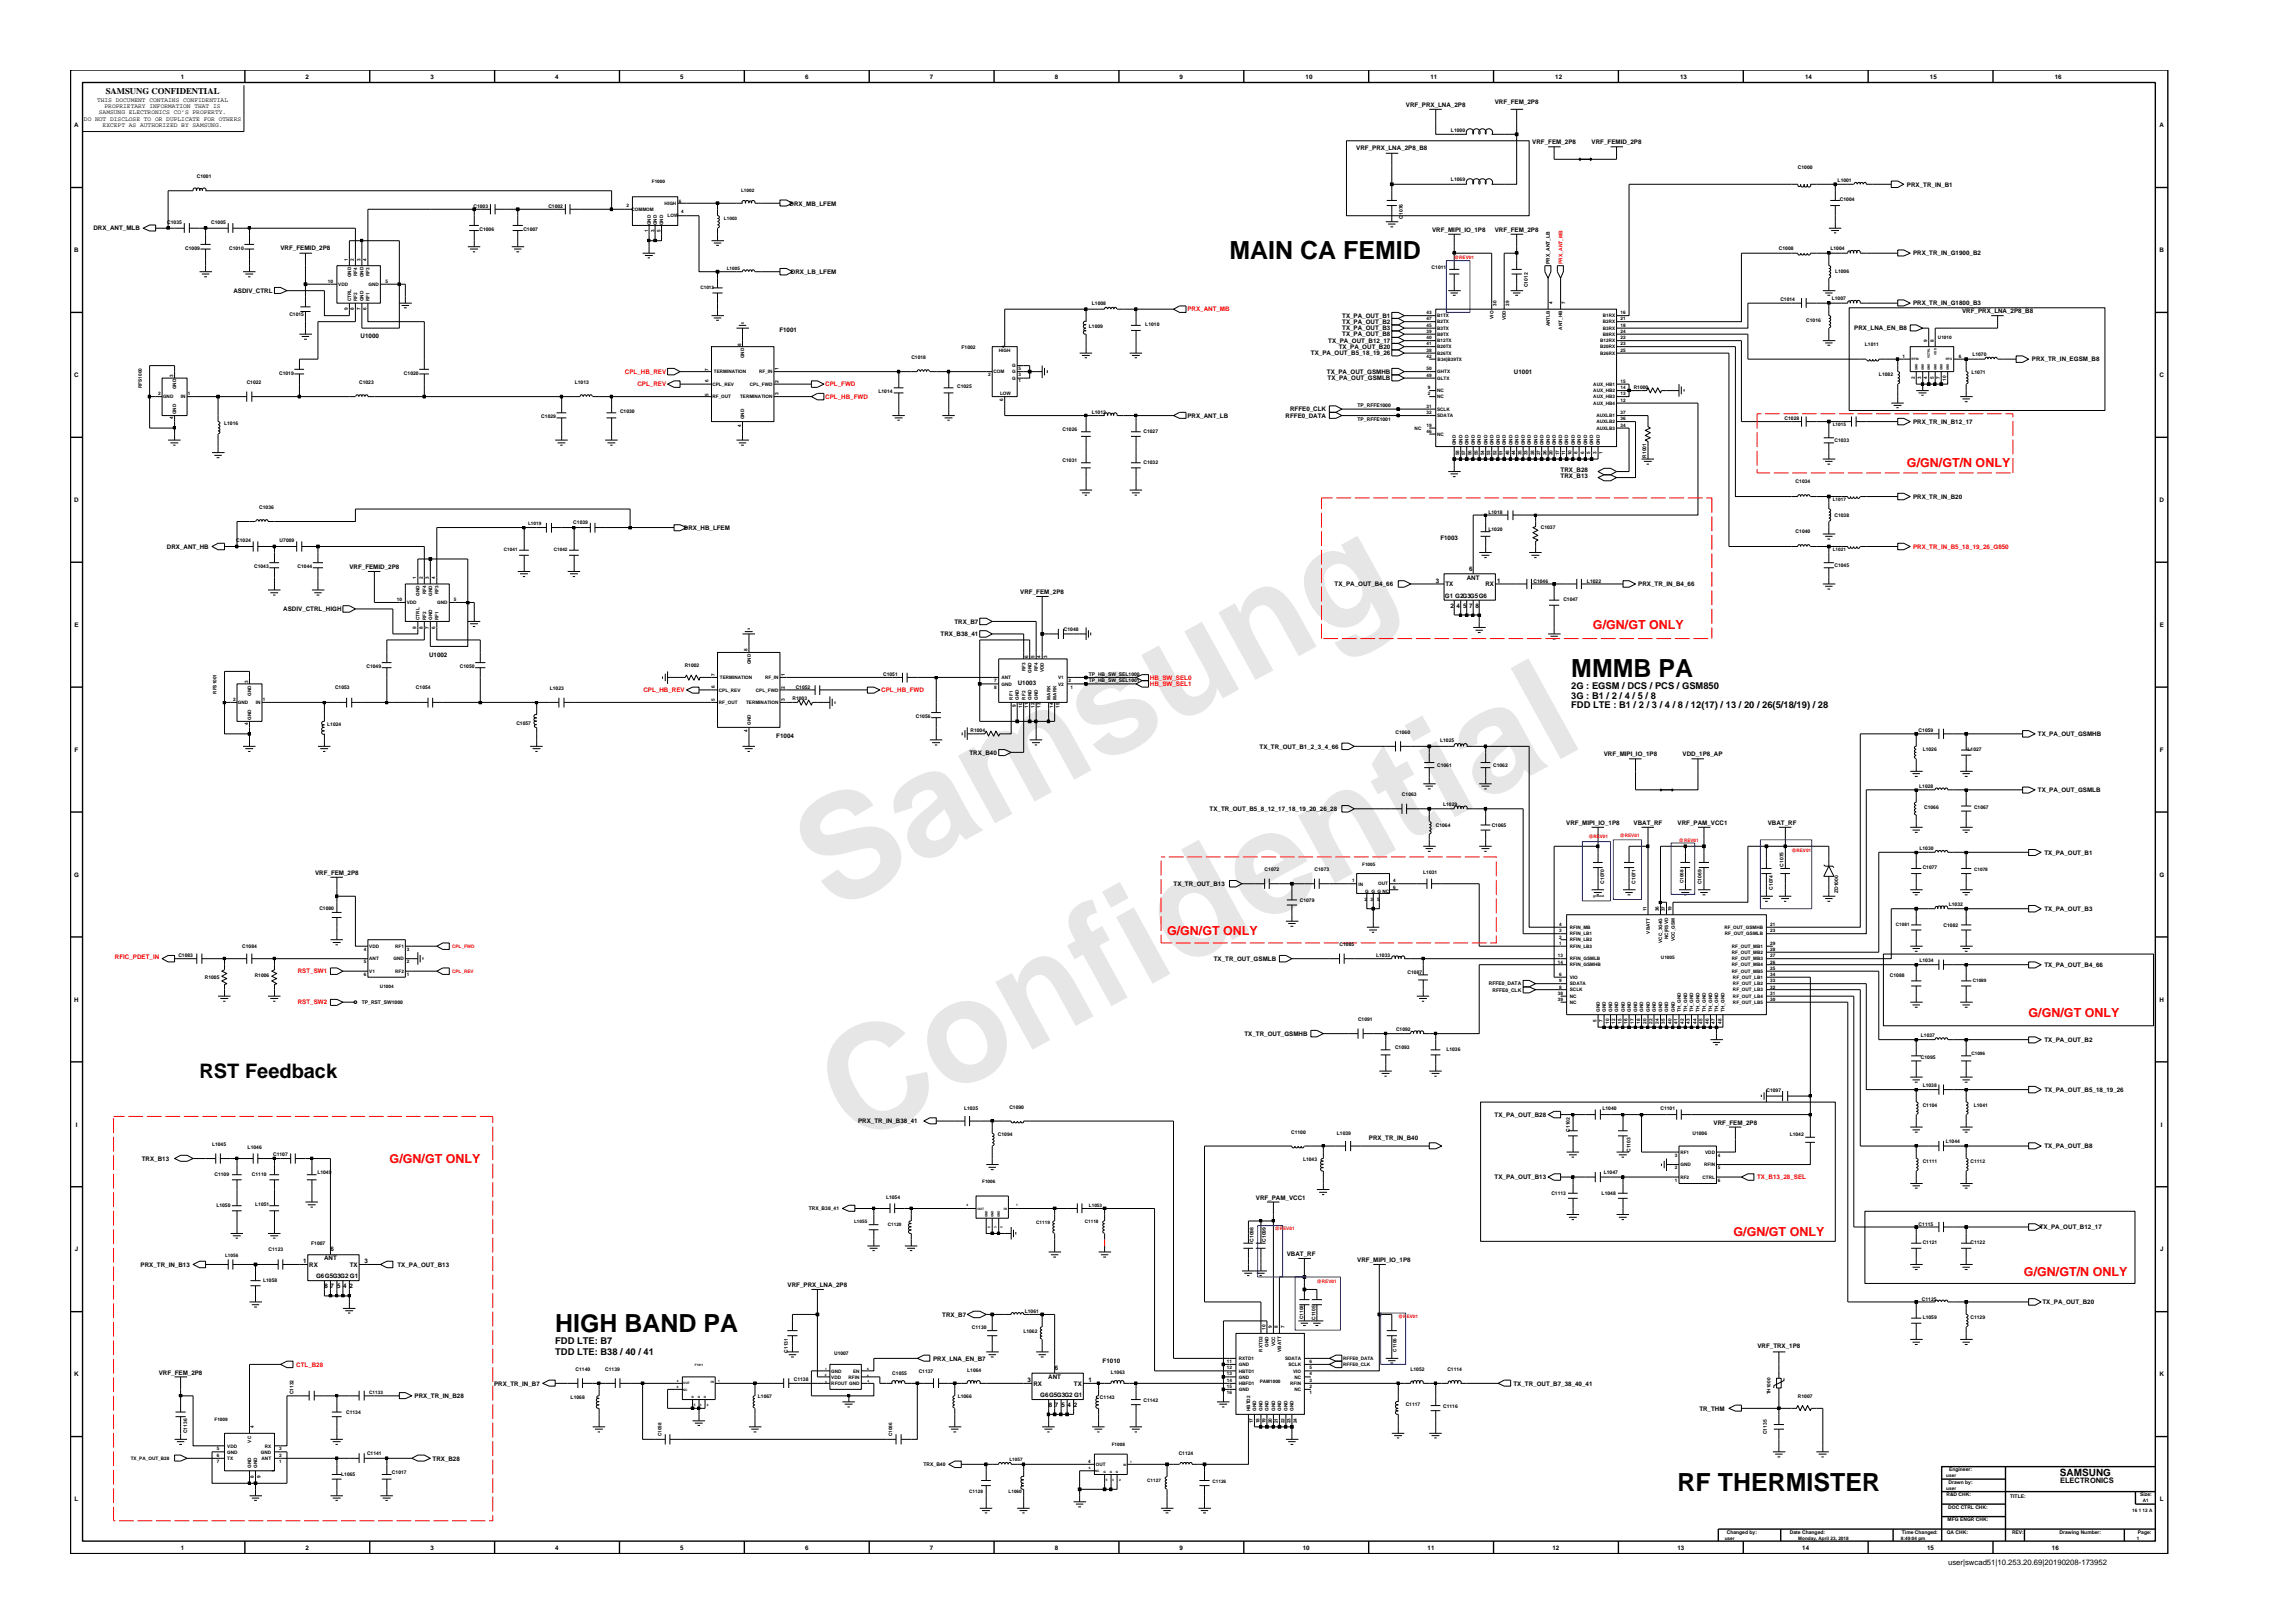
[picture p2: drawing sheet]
<svg xmlns="http://www.w3.org/2000/svg" width="420mm" height="297mm" viewBox="0 0 420 297" stroke-linecap="round" stroke-linejoin="round" font-family="sans-serif">
<defs><g id="words">
<g font-size="26.5" fill="#e6e6e6">
<text x="152.3" y="167.1" transform="rotate(-29 152.3 167.1)">Samsung</text>
<text x="156.6" y="209.9" transform="rotate(-29 156.6 209.9)">Confidential</text>
</g>
<g font-size="4.6">
<text x="225.1" y="47.4">MAIN CA FEMID</text>
<text x="287.7" y="123.9">MMMB PA</text>
<text x="101.6" y="243.7">HIGH BAND PA</text>
<text x="307.1" y="272.8">RF THERMISTER</text>
</g>
<text font-size="3.7" x="36.5" y="197.2">RST Feedback</text>
<g font-size="2.3" fill="#f00">
<text x="349.1" y="85.5">G/GN/GT/N ONLY</text>
<text x="291.6" y="115.2">G/GN/GT ONLY</text>
<text x="213.7" y="171.1">G/GN/GT ONLY</text>
<text x="371.4" y="186">G/GN/GT ONLY</text>
<text x="71.3" y="212.9">G/GN/GT ONLY</text>
<text x="317.4" y="226.3">G/GN/GT ONLY</text>
<text x="370.5" y="233.5">G/GN/GT/N ONLY</text>
</g>
<text font-size="1.8" x="377.1" y="270.2">SAMSUNG</text>
<g font-size="1.7">
<text x="287.7" y="129.6">FDD LTE : B1 / 2 / 3 / 4 / 8 / 12(17) / 13 / 20 / 26(5/18/19) / 28</text>
<text x="287.7" y="126.2">2G : EGSM / DCS / PCS / GSM850</text>
<text x="287.7" y="127.9">3G : B1 / 2 / 4 / 5 / 8</text>
<text x="101.6" y="246">FDD LTE: B7</text>
<text x="101.6" y="248">TDD LTE: B38 / 40 / 41</text>
</g>
<text font-size="1.6" x="19.3" y="17.2">SAMSUNG CONFIDENTIAL</text>
<g font-size="1.4">
<text x="377.1" y="271.5">ELECTRONICS</text>
<text x="356.7" y="286.5">user|swcad51|10.253.20.69|20190208-173952</text>
</g>
<g font-size="1.1">
<text x="33.1" y="14.4">1</text>
<text x="55.9" y="14.4">2</text>
<text x="78.8" y="14.4">3</text>
<text x="101.7" y="14.4">4</text>
<text x="124.5" y="14.4">5</text>
<text x="147.4" y="14.4">6</text>
<text x="170.2" y="14.4">7</text>
<text x="193.1" y="14.4">8</text>
<text x="216" y="14.4">9</text>
<text x="239" y="14.4">10</text>
<text x="261.9" y="14.4">11</text>
<text x="284.7" y="14.4">12</text>
<text x="307.6" y="14.4">13</text>
<text x="330.5" y="14.4">14</text>
<text x="353.3" y="14.4">15</text>
<text x="376.2" y="14.4">16</text>
<text x="13.6" y="23.3">A</text>
<text x="15.4" y="22.1">DO NOT DISCLOSE TO OR DUPLICATE FOR OTHERS</text>
<text x="17.8" y="18.6">THIS DOCUMENT CONTAINS CONFIDENTIAL</text>
<text x="18.1" y="20.9">SAMSUNG ELECTRONICS CO’S PROPERTY.</text>
<text x="18.8" y="23.2">EXCEPT AS AUTHORIZED BY SAMSUNG.</text>
<text x="19.1" y="19.8">PROPRIETARY INFORMATION THAT IS</text>
<text x="257.4" y="19.6">VRF_PRX_LNA_2P8</text>
<text x="273.7" y="19.1">VRF_FEM_2P8</text>
<text x="395.4" y="23.3">A</text>
<text x="248.3" y="27.5">VRF_PRX_LNA_2P8_B8</text>
<text x="280.5" y="26.4">VRF_FEM_2P8</text>
<text x="291.4" y="26.4">VRF_FEMID_2P8</text>
<text x="349.1" y="34.1">PRX_TR_IN_B1</text>
<text x="144.5" y="37.6">DRX_MB_LFEM</text>
<text x="13.6" y="46.2">B</text>
<text x="17.1" y="42.2">DRX_ANT_MLB</text>
<text x="51.4" y="45.8">VRF_FEMID_2P8</text>
<text x="262.2" y="42.4">VRF_MIPI_IO_1P8</text>
<text x="273.7" y="42.4">VRF_FEM_2P8</text>
<text x="350.2" y="46.8">PRX_TR_IN_G1900_B2</text>
<text x="395.4" y="46.2">B</text>
<text x="42.7" y="53.6">ASDIV_CTRL</text>
<text x="144.8" y="50.1">DRX_LB_LFEM</text>
<text x="245.7" y="58.2">TX_PA_OUT_B1</text>
<text x="245.7" y="59.3">TX_PA_OUT_B2</text>
<text x="350.2" y="55.9">PRX_TR_IN_G1800_B3</text>
<text x="359.2" y="57.3">VRF_PRX_LNA_2P8_B8</text>
<text x="66" y="61.8">U1000</text>
<text x="142.7" y="60.7">F1001</text>
<text x="240" y="65">TX_PA_OUT_B5_18_19_26</text>
<text x="243.2" y="62.8">TX_PA_OUT_B12_17</text>
<text x="245.1" y="63.9">TX_PA_OUT_B20</text>
<text x="245.7" y="60.5">TX_PA_OUT_B3</text>
<text x="245.7" y="61.6">TX_PA_OUT_B8</text>
<text x="339.5" y="60.5">PRX_LNA_EN_B8</text>
<text x="13.6" y="69">C</text>
<text x="242.9" y="68.4">TX_PA_OUT_GSMHB</text>
<text x="243.1" y="69.6">TX_PA_OUT_GSMLB</text>
<text x="277.2" y="68.4">U1001</text>
<text x="372" y="66.1">PRX_TR_IN_EGSM_B8</text>
<text x="395.4" y="69">C</text>
<text x="217.4" y="76.5">PRX_ANT_LB</text>
<text x="235.4" y="76.5">RFFE0_DATA</text>
<text x="236.2" y="75.3">RFFE0_CLK</text>
<text x="350.2" y="77.6">PRX_TR_IN_B12_17</text>
<text x="285.7" y="86.5">TRX_B28</text>
<text x="285.7" y="87.6">TRX_B13</text>
<text x="13.6" y="91.9">D</text>
<text x="350.2" y="91.3">PRX_TR_IN_B20</text>
<text x="395.4" y="91.9">D</text>
<text x="30.5" y="100.4">DRX_ANT_HB</text>
<text x="125.2" y="97">DRX_HB_LFEM</text>
<text x="263.7" y="98.7">F1003</text>
<text x="64" y="104.2">VRF_FEMID_2P8</text>
<text x="244.3" y="107.3">TX_PA_OUT_B4_66</text>
<text x="262.8" y="106.6">3</text>
<text x="264.6" y="107.3">TX</text>
<text x="268.5" y="106.1">ANT</text>
<text x="268.9" y="104.5">6</text>
<text x="271.9" y="107.3">RX</text>
<text x="274.1" y="106.6">1</text>
<text x="299.9" y="107.3">PRX_TR_IN_B4_66</text>
<text x="51.9" y="111.9">ASDIV_CTRL_HIGH</text>
<text x="186.8" y="108.7">VRF_FEM_2P8</text>
<text x="264.5" y="109.4">G1 G2G3G5G6</text>
<text x="265.6" y="111.2">2</text>
<text x="266.7" y="111.2">4 5</text>
<text x="268.9" y="111.2">7</text>
<text x="270.1" y="111.2">8</text>
<text x="13.6" y="114.7">E</text>
<text x="172.2" y="116.4">TRX_B38_41</text>
<text x="174.7" y="114.2">TRX_B7</text>
<text x="395.4" y="114.7">E</text>
<text x="78.5" y="120.2">U1002</text>
<text x="186.3" y="125.4">U1003</text>
<text x="13.7" y="137.6">F</text>
<text x="142.1" y="135">F1004</text>
<text x="230.6" y="137">TX_TR_OUT_B1_2_3_4_66</text>
<text x="373.1" y="134.7">TX_PA_OUT_GSMHB</text>
<text x="395.4" y="137.6">F</text>
<text x="177.5" y="138.1">TRX_B40</text>
<text x="293.6" y="138.5">VRF_MIPI_IO_1P8</text>
<text x="308" y="138.5">VDD_1P8_AP</text>
<text x="221.4" y="148.4">TX_TR_OUT_B5_8_12_17_18_19_20_26_28</text>
<text x="373.1" y="145">TX_PA_OUT_GSMLB</text>
<text x="286.7" y="151">VRF_MIPI_IO_1P8</text>
<text x="299.1" y="151">VBAT_RF</text>
<text x="307.1" y="151">VRF_PAM_VCC1</text>
<text x="323.6" y="151">VBAT_RF</text>
<text x="13.6" y="160.5">G</text>
<text x="57.7" y="160.1">VRF_FEM_2P8</text>
<text x="374.3" y="156.4">TX_PA_OUT_B1</text>
<text x="395.3" y="160.5">G</text>
<text x="214.8" y="162.2">TX_TR_OUT_B13</text>
<text x="374.3" y="166.7">TX_PA_OUT_B3</text>
<text x="222.2" y="175.9">TX_TR_OUT_GSMLB</text>
<text x="374.3" y="177">TX_PA_OUT_B4_66</text>
<text x="13.6" y="183.3">H</text>
<text x="395.4" y="183.3">H</text>
<text x="227.8" y="189.6">TX_TR_OUT_GSMHB</text>
<text x="374.3" y="190.7">TX_PA_OUT_B2</text>
<text x="374.3" y="199.8">TX_PA_OUT_B5_18_19_26</text>
<text x="13.9" y="206.2">I</text>
<text x="157.1" y="205.6">PRX_TR_IN_B38_41</text>
<text x="250.6" y="208.7">PRX_TR_IN_B40</text>
<text x="273.6" y="204.4">TX_PA_OUT_B28</text>
<text x="313.7" y="205.8">VRF_FEM_2P8</text>
<text x="395.6" y="206.2">I</text>
<text x="26" y="212.5">TRX_B13</text>
<text x="273.6" y="215.8">TX_PA_OUT_B13</text>
<text x="374.3" y="210.2">TX_PA_OUT_B8</text>
<text x="229.9" y="219.6">VRF_PAM_VCC1</text>
<text x="373.4" y="225">TX_PA_OUT_B12_17</text>
<text x="13.7" y="229">J</text>
<text x="25.7" y="231.8">PRX_TR_IN_B13</text>
<text x="55.5" y="231.2">1</text>
<text x="56.6" y="231.8">RX</text>
<text x="57.9" y="234">G6G5G3G2 G1</text>
<text x="59.3" y="230.6">ANT</text>
<text x="60.5" y="229">6</text>
<text x="64" y="231.8">TX</text>
<text x="66.7" y="231.2">3</text>
<text x="72.8" y="231.8">TX_PA_OUT_B13</text>
<text x="235.6" y="229.9">VBAT_RF</text>
<text x="248.5" y="231">VRF_MIPI_IO_1P8</text>
<text x="395.5" y="229">J</text>
<text x="59.4" y="235.7">8</text>
<text x="60.5" y="235.7">7</text>
<text x="61.7" y="235.7">5</text>
<text x="62.8" y="235.7">4</text>
<text x="64" y="235.7">2</text>
<text x="144.2" y="235.6">VRF_PRX_LNA_2P8</text>
<text x="373.9" y="238.7">TX_PA_OUT_B20</text>
<text x="172.5" y="241">TRX_B7</text>
<text x="13.6" y="251.9">K</text>
<text x="29.1" y="251.6">VRF_FEM_2P8</text>
<text x="170.8" y="249">PRX_LNA_EN_B7</text>
<text x="193.1" y="250.8">6</text>
<text x="201.9" y="249.5">F1010</text>
<text x="321.7" y="246.7">VRF_TRX_1P8</text>
<text x="395.4" y="251.9">K</text>
<text x="75.9" y="255.9">PRX_TR_IN_B28</text>
<text x="90.5" y="253.6">PRX_TR_IN_B7</text>
<text x="188.1" y="252.9">3</text>
<text x="189.2" y="253.6">RX</text>
<text x="190.5" y="255.6">G6G5G3G2 G1</text>
<text x="191.9" y="252.4">ANT</text>
<text x="192" y="257.5">8</text>
<text x="193.1" y="257.5">7</text>
<text x="194.3" y="257.5">5</text>
<text x="195.4" y="257.5">4</text>
<text x="196.6" y="257.5">2</text>
<text x="196.6" y="253.6">TX</text>
<text x="199.3" y="252.9">1</text>
<text x="277.1" y="253.6">TX_TR_OUT_B7_38_40_41</text>
<text x="311.1" y="258.2">TR_THM</text>
<text x="79.2" y="267.3">TRX_B28</text>
<text x="13.7" y="274.8">L</text>
<text x="395.4" y="274.8">L</text>
<text x="33.1" y="283.7">1</text>
<text x="55.9" y="283.7">2</text>
<text x="78.8" y="283.7">3</text>
<text x="101.7" y="283.7">4</text>
<text x="124.5" y="283.7">5</text>
<text x="147.4" y="283.7">6</text>
<text x="170.2" y="283.7">7</text>
<text x="193.1" y="283.7">8</text>
<text x="216" y="283.7">9</text>
<text x="238.5" y="283.7">10</text>
<text x="261.4" y="283.7">11</text>
<text x="284.2" y="283.7">12</text>
<text x="307.1" y="283.7">13</text>
<text x="329.9" y="283.7">14</text>
<text x="352.8" y="283.7">15</text>
<text x="375.7" y="283.7">16</text>
</g>
<g font-size="1.1" fill="#f00">
<text x="217.4" y="57">PRX_ANT_MB</text>
<text x="114.4" y="68.4">CPL_HB_REV</text>
<text x="116.7" y="70.7">CPL_REV</text>
<text x="151.1" y="70.7">CPL_FWD</text>
<text x="151.1" y="73">CPL_HB_FWD</text>
<text x="350.2" y="100.4">PRX_TR_IN_B5_18_19_26_G850</text>
<text x="210.5" y="125.6">HB_SW_SEL1</text>
<text x="210.5" y="124.4">HB_SW_SEL0</text>
<text x="117.8" y="126.7">CPL_HB_REV</text>
<text x="161.3" y="126.7">CPL_HB_FWD</text>
<text x="21" y="175.5">RFIC_PDET_IN</text>
<text x="54.5" y="178.2">RST_SW1</text>
<text x="54.5" y="183.8">RST_SW2</text>
<text x="321.7" y="215.8">TX_B13_28_SEL</text>
<text x="54.2" y="250.1">CTL_B28</text>
</g>
<g font-size=".9">
<text x="265.6" y="24.1">L1000</text>
<text x="36" y="32.6">C1001</text>
<text x="119.3" y="33.4">F1000</text>
<text x="135.7" y="35.2">L1002</text>
<text x="265.6" y="33.2">L1069</text>
<text x="329.1" y="31">C1000</text>
<text x="336.4" y="33.3">L1001</text>
<text x="30.6" y="41">C1035</text>
<text x="38.7" y="41">C1005</text>
<text x="86.7" y="38">C1003</text>
<text x="100.4" y="38">C1002</text>
<text x="114.7" y="37.9">2</text>
<text x="115.6" y="38.6">COMMOM</text>
<text x="119.1" y="41.3" transform="rotate(-90 119.1 41.3)">GND</text>
<text x="120.2" y="41.3" transform="rotate(-90 120.2 41.3)">GND</text>
<text x="121.4" y="41.3" transform="rotate(-90 121.4 41.3)">GND</text>
<text x="121.7" y="37.5">HIGH</text>
<text x="122.2" y="39.8">LOW</text>
<text x="124.2" y="37.2">6</text>
<text x="124.7" y="39">4</text>
<text x="132.5" y="40.3">L1003</text>
<text x="256.8" y="40" transform="rotate(-90 256.8 40)">C1076</text>
<text x="336.8" y="36.9">C1004</text>
<text x="33.9" y="45.7">C1009</text>
<text x="42" y="45.7">C1010</text>
<text x="63.7" y="47.7" transform="rotate(-90 63.7 47.7)">1</text>
<text x="64.8" y="47.7" transform="rotate(-90 64.8 47.7)">2</text>
<text x="66" y="47.7" transform="rotate(-90 66 47.7)">3</text>
<text x="67.1" y="47.7" transform="rotate(-90 67.1 47.7)">4</text>
<text x="87.8" y="42.3">C1006</text>
<text x="95.8" y="42.3">C1007</text>
<text x="118.6" y="42.4" transform="rotate(-90 118.6 42.4)">1</text>
<text x="119.8" y="42.4" transform="rotate(-90 119.8 42.4)">3</text>
<text x="120.9" y="42.4" transform="rotate(-90 120.9 42.4)">5</text>
<text x="325.7" y="45.8">C1008</text>
<text x="335.1" y="45.8">L1004</text>
<text x="60" y="51.7">10</text>
<text x="61.9" y="52.3">VDD</text>
<text x="64.3" y="50.8" transform="rotate(-90 64.3 50.8)">GND</text>
<text x="65.4" y="50.5" transform="rotate(-90 65.4 50.5)">RF4</text>
<text x="66.6" y="50.8" transform="rotate(-90 66.6 50.8)">GND</text>
<text x="67.5" y="52.3">GND</text>
<text x="67.7" y="50.5" transform="rotate(-90 67.7 50.5)">RF3</text>
<text x="70.6" y="51.7">5</text>
<text x="128.2" y="52.9">C1013</text>
<text x="133.1" y="49.5">L1005</text>
<text x="262.1" y="49.3">C1011</text>
<text x="279.7" y="52.6" transform="rotate(-90 279.7 52.6)">C1012</text>
<text x="283.8" y="48.3" transform="rotate(-90 283.8 48.3)">PRX_ANT_LB</text>
<text x="335.9" y="50">L1006</text>
<text x="53" y="57.8">C1015</text>
<text x="63.7" y="56.8" transform="rotate(-90 63.7 56.8)">9</text>
<text x="64.3" y="55.1" transform="rotate(-90 64.3 55.1)">CTRL</text>
<text x="64.8" y="56.8" transform="rotate(-90 64.8 56.8)">8</text>
<text x="65.4" y="55.1" transform="rotate(-90 65.4 55.1)">RF2</text>
<text x="66" y="56.8" transform="rotate(-90 66 56.8)">7</text>
<text x="66.6" y="55.1" transform="rotate(-90 66.6 55.1)">GND</text>
<text x="67.1" y="56.8" transform="rotate(-90 67.1 56.8)">6</text>
<text x="67.7" y="55.1" transform="rotate(-90 67.7 55.1)">RF1</text>
<text x="199.3" y="60">L1009</text>
<text x="199.9" y="55.7">L1008</text>
<text x="209.7" y="59.7">L1010</text>
<text x="261.2" y="57.5">43</text>
<text x="261.2" y="59.8">45</text>
<text x="261.2" y="58.6">47</text>
<text x="263.1" y="58.1">B1TX</text>
<text x="263.1" y="59.2">B2TX</text>
<text x="273.4" y="58.3" transform="rotate(-90 273.4 58.3)">VIO</text>
<text x="274" y="56" transform="rotate(-90 274 56)">30</text>
<text x="275.7" y="58.6" transform="rotate(-90 275.7 58.6)">VDD</text>
<text x="276.3" y="56" transform="rotate(-90 276.3 56)">29</text>
<text x="283.7" y="59.7" transform="rotate(-90 283.7 59.7)">ANTLB</text>
<text x="284.2" y="55.7" transform="rotate(-90 284.2 55.7)">4</text>
<text x="286.5" y="55.7" transform="rotate(-90 286.5 55.7)">7</text>
<text x="293.4" y="59.2">B2RX</text>
<text x="293.4" y="58.1">B1RX</text>
<text x="296.7" y="58.6">21</text>
<text x="296.7" y="57.5">16</text>
<text x="296.7" y="59.8">18</text>
<text x="325.9" y="55.1">C1014</text>
<text x="330.7" y="58.9">C1016</text>
<text x="335.4" y="55">L1007</text>
<text x="135.7" y="63.2" transform="rotate(-90 135.7 63.2)">8</text>
<text x="136.2" y="65.6" transform="rotate(-90 136.2 65.6)">GND</text>
<text x="166.9" y="65.7">C1018</text>
<text x="176" y="63.9">F1002</text>
<text x="182.8" y="64.3">HIGH</text>
<text x="183.9" y="63.7" transform="rotate(-90 183.9 63.7)">4</text>
<text x="261.2" y="64.3">38</text>
<text x="261.2" y="60.9">39</text>
<text x="261.2" y="65.4">42</text>
<text x="261.2" y="62.1">40</text>
<text x="261.2" y="63.2">41</text>
<text x="263.1" y="64.9">B26TX</text>
<text x="263.1" y="61.5">B8TX</text>
<text x="263.1" y="60.4">B3TX</text>
<text x="263.1" y="62.7">B12TX</text>
<text x="263.1" y="63.8">B20TX</text>
<text x="286" y="60.3" transform="rotate(-90 286 60.3)">ANT_HB</text>
<text x="292.9" y="64.9">B26RX</text>
<text x="292.9" y="62.7">B12RX</text>
<text x="292.9" y="63.8">B20RX</text>
<text x="293.4" y="61.5">B8RX</text>
<text x="293.4" y="60.4">B3RX</text>
<text x="296.7" y="60.9">24</text>
<text x="296.7" y="64.3">25</text>
<text x="296.7" y="62.1">22</text>
<text x="296.7" y="63.2">23</text>
<text x="341.4" y="63.3">L1011</text>
<text x="348.3" y="65.4">1</text>
<text x="352.8" y="62.6" transform="rotate(-90 352.8 62.6)">9</text>
<text x="354" y="62.6" transform="rotate(-90 354 62.6)">8</text>
<text x="354.8" y="62.1">U1010</text>
<text x="358.6" y="65.4">6</text>
<text x="361.1" y="65.2">L1070</text>
<text x="26" y="71" transform="rotate(-90 26 71)">RFS1000</text>
<text x="31.7" y="68.9" transform="rotate(-90 31.7 68.9)">3</text>
<text x="32.3" y="71.3" transform="rotate(-90 32.3 71.3)">GND</text>
<text x="45.2" y="70.3">C1022</text>
<text x="51.1" y="68.6">C1019</text>
<text x="65.7" y="70.3">C1023</text>
<text x="74" y="68.6">C1020</text>
<text x="105.2" y="70.3">L1013</text>
<text x="129.7" y="69.8" transform="rotate(-90 129.7 69.8)">6</text>
<text x="129.7" y="67.8" transform="rotate(-90 129.7 67.8)">7</text>
<text x="130.4" y="70.6">CPL_REV</text>
<text x="130.7" y="68.3">TERMINATION</text>
<text x="137.3" y="70.6">CPL_FWD</text>
<text x="139" y="68.3">RF_IN</text>
<text x="142.5" y="70" transform="rotate(-90 142.5 70)">2</text>
<text x="142.5" y="67.8" transform="rotate(-90 142.5 67.8)">1</text>
<text x="160.8" y="72">L1014</text>
<text x="175.2" y="71.1">C1025</text>
<text x="180.9" y="68.9">2</text>
<text x="181.9" y="68.3">COM</text>
<text x="185.3" y="69.5">G</text>
<text x="185.3" y="68.3">G</text>
<text x="185.3" y="67.2">G</text>
<text x="186.5" y="70">1</text>
<text x="186.5" y="68.9">3</text>
<text x="186.5" y="67.7">5</text>
<text x="261.2" y="67.7">50</text>
<text x="261.2" y="68.9">49</text>
<text x="261.4" y="71.2">9</text>
<text x="263.1" y="68.3">GHTX</text>
<text x="263.1" y="69.5">GLTX</text>
<text x="263.1" y="71.8">NC</text>
<text x="263.2" y="66">B34|B39TX</text>
<text x="291.7" y="71.8">AUX_HB2</text>
<text x="291.7" y="70.6">AUX_HB1</text>
<text x="296.7" y="71.2">14</text>
<text x="296.7" y="70">15</text>
<text x="299.1" y="71.1">R1000</text>
<text x="344" y="68.8">L1082</text>
<text x="350.5" y="69.4" transform="rotate(-90 350.5 69.4)">2</text>
<text x="351.7" y="69.4" transform="rotate(-90 351.7 69.4)">3</text>
<text x="352.8" y="69.4" transform="rotate(-90 352.8 69.4)">4</text>
<text x="354" y="69.4" transform="rotate(-90 354 69.4)">5</text>
<text x="355.1" y="69.4" transform="rotate(-90 355.1 69.4)">7</text>
<text x="356.3" y="69.7" transform="rotate(-90 356.3 69.7)">10</text>
<text x="360.9" y="68.4">L1071</text>
<text x="28.9" y="72.3">2</text>
<text x="29.8" y="72.9">GND</text>
<text x="31.7" y="76.7" transform="rotate(-90 31.7 76.7)">4</text>
<text x="32.3" y="75.8" transform="rotate(-90 32.3 75.8)">GND</text>
<text x="33.1" y="72.9">IN</text>
<text x="34.4" y="72.3">1</text>
<text x="41" y="77.8">L1016</text>
<text x="99.1" y="76.6">C1029</text>
<text x="113.5" y="75.6">C1030</text>
<text x="129.7" y="72.4" transform="rotate(-90 129.7 72.4)">5</text>
<text x="130.4" y="72.9">RF_OUT</text>
<text x="135.5" y="72.9">TERMINATION</text>
<text x="136.2" y="76.7" transform="rotate(-90 136.2 76.7)">GND</text>
<text x="142.5" y="72.3" transform="rotate(-90 142.5 72.3)">3</text>
<text x="183.1" y="72.3">LOW</text>
<text x="183.7" y="73.4" transform="rotate(-90 183.7 73.4)">6</text>
<text x="199.9" y="75.7">L1012</text>
<text x="248.5" y="77.1">TP_RFFE1001</text>
<text x="248.5" y="74.4">TP_RFFE1000</text>
<text x="261.2" y="74.6">31</text>
<text x="261.2" y="75.8">32</text>
<text x="261.4" y="72.3">2</text>
<text x="263.1" y="72.9">NC</text>
<text x="263.1" y="75.2">SCLK</text>
<text x="263.1" y="76.4">SDATA</text>
<text x="291.7" y="72.9">AUX_HB3</text>
<text x="291.7" y="74.1">AUX_HB4</text>
<text x="292.3" y="77.5">AUXLB2</text>
<text x="292.3" y="76.4">AUXLB1</text>
<text x="296.7" y="76.9">36</text>
<text x="296.7" y="75.8">37</text>
<text x="296.7" y="72.3">13</text>
<text x="296.7" y="73.5">12</text>
<text x="326.7" y="76.9">C1028</text>
<text x="135.7" y="78.1" transform="rotate(-90 135.7 78.1)">4</text>
<text x="194.5" y="78.9">C1026</text>
<text x="209.3" y="79.2">C1027</text>
<text x="259" y="78.7">NC</text>
<text x="261.2" y="78.1">19</text>
<text x="261.2" y="79.2">46</text>
<text x="263.1" y="79.8">NC</text>
<text x="266.5" y="81.5" transform="rotate(-90 266.5 81.5)">GND</text>
<text x="267.1" y="83.3" transform="rotate(-90 267.1 83.3)">58</text>
<text x="267.7" y="81.5" transform="rotate(-90 267.7 81.5)">GND</text>
<text x="268.2" y="83.3" transform="rotate(-90 268.2 83.3)">57</text>
<text x="268.8" y="81.5" transform="rotate(-90 268.8 81.5)">GND</text>
<text x="269.4" y="83.3" transform="rotate(-90 269.4 83.3)">56</text>
<text x="270" y="81.5" transform="rotate(-90 270 81.5)">GND</text>
<text x="270.5" y="83.3" transform="rotate(-90 270.5 83.3)">55</text>
<text x="271.1" y="81.5" transform="rotate(-90 271.1 81.5)">GND</text>
<text x="271.7" y="83.3" transform="rotate(-90 271.7 83.3)">54</text>
<text x="272.3" y="81.5" transform="rotate(-90 272.3 81.5)">GND</text>
<text x="272.8" y="83.3" transform="rotate(-90 272.8 83.3)">53</text>
<text x="273.4" y="81.5" transform="rotate(-90 273.4 81.5)">GND</text>
<text x="274" y="83.3" transform="rotate(-90 274 83.3)">52</text>
<text x="274.6" y="81.5" transform="rotate(-90 274.6 81.5)">GND</text>
<text x="275.1" y="83.3" transform="rotate(-90 275.1 83.3)">51</text>
<text x="275.7" y="81.5" transform="rotate(-90 275.7 81.5)">GND</text>
<text x="276.3" y="83.3" transform="rotate(-90 276.3 83.3)">48</text>
<text x="276.9" y="81.5" transform="rotate(-90 276.9 81.5)">GND</text>
<text x="277.4" y="83.3" transform="rotate(-90 277.4 83.3)">44</text>
<text x="278" y="81.5" transform="rotate(-90 278 81.5)">GND</text>
<text x="278.6" y="83.3" transform="rotate(-90 278.6 83.3)">35</text>
<text x="279.2" y="81.5" transform="rotate(-90 279.2 81.5)">GND</text>
<text x="279.7" y="83.3" transform="rotate(-90 279.7 83.3)">33</text>
<text x="280.3" y="81.5" transform="rotate(-90 280.3 81.5)">GND</text>
<text x="280.9" y="83.3" transform="rotate(-90 280.9 83.3)">28</text>
<text x="281.4" y="81.5" transform="rotate(-90 281.4 81.5)">GND</text>
<text x="282" y="83.3" transform="rotate(-90 282 83.3)">27</text>
<text x="282.5" y="81.5" transform="rotate(-90 282.5 81.5)">GND</text>
<text x="283.1" y="83.3" transform="rotate(-90 283.1 83.3)">26</text>
<text x="283.7" y="81.5" transform="rotate(-90 283.7 81.5)">GND</text>
<text x="284.2" y="83.3" transform="rotate(-90 284.2 83.3)">20</text>
<text x="284.8" y="81.5" transform="rotate(-90 284.8 81.5)">GND</text>
<text x="285.4" y="83.3" transform="rotate(-90 285.4 83.3)">17</text>
<text x="286" y="81.5" transform="rotate(-90 286 81.5)">GND</text>
<text x="286.5" y="83.3" transform="rotate(-90 286.5 83.3)">11</text>
<text x="287.1" y="81.5" transform="rotate(-90 287.1 81.5)">GND</text>
<text x="287.7" y="83.3" transform="rotate(-90 287.7 83.3)">10</text>
<text x="288.3" y="81.5" transform="rotate(-90 288.3 81.5)">GND</text>
<text x="288.8" y="83.1" transform="rotate(-90 288.8 83.1)">8</text>
<text x="289.4" y="81.5" transform="rotate(-90 289.4 81.5)">GND</text>
<text x="290" y="83.1" transform="rotate(-90 290 83.1)">6</text>
<text x="290.6" y="81.5" transform="rotate(-90 290.6 81.5)">GND</text>
<text x="291.1" y="83.1" transform="rotate(-90 291.1 83.1)">5</text>
<text x="291.7" y="81.5" transform="rotate(-90 291.7 81.5)">GND</text>
<text x="292.3" y="78.7">AUXLB3</text>
<text x="292.3" y="83.1" transform="rotate(-90 292.3 83.1)">3</text>
<text x="292.9" y="81.5" transform="rotate(-90 292.9 81.5)">GND</text>
<text x="293.4" y="83.1" transform="rotate(-90 293.4 83.1)">1</text>
<text x="296.7" y="78.1">34</text>
<text x="301.4" y="83.8" transform="rotate(-90 301.4 83.8)">R1001</text>
<text x="335.5" y="78">L1015</text>
<text x="335.8" y="80.9">C1033</text>
<text x="194.5" y="84.6">C1031</text>
<text x="209.3" y="84.9">C1032</text>
<text x="328.7" y="88.3">C1034</text>
<text x="47.5" y="93.2">C1036</text>
<text x="105" y="95.9">C1039</text>
<text x="272.5" y="94">L1018</text>
<text x="335.5" y="91.8">L1017</text>
<text x="335.8" y="94.6">C1038</text>
<text x="43.2" y="99.2">C1024</text>
<text x="51.2" y="99.2">U7009</text>
<text x="92.2" y="100.9">C1041</text>
<text x="96.7" y="96.1">L1019</text>
<text x="101.4" y="100.9">C1042</text>
<text x="272.5" y="97.1">L1020</text>
<text x="282.1" y="96.9">C1037</text>
<text x="328.7" y="97.5">C1040</text>
<text x="335.5" y="100.9">L1021</text>
<text x="46.5" y="104">C1043</text>
<text x="54.5" y="104">C1044</text>
<text x="76.2" y="105.9" transform="rotate(-90 76.2 105.9)">1</text>
<text x="77.4" y="105.9" transform="rotate(-90 77.4 105.9)">2</text>
<text x="78.5" y="105.9" transform="rotate(-90 78.5 105.9)">3</text>
<text x="79.7" y="105.9" transform="rotate(-90 79.7 105.9)">4</text>
<text x="280.7" y="106.6">C1046</text>
<text x="290.5" y="106.6">L1022</text>
<text x="335.8" y="103.7">C1045</text>
<text x="72.6" y="110.1">10</text>
<text x="74.5" y="110.6">VDD</text>
<text x="76.8" y="113.5" transform="rotate(-90 76.8 113.5)">CTRL</text>
<text x="76.8" y="109" transform="rotate(-90 76.8 109)">GND</text>
<text x="78" y="113.5" transform="rotate(-90 78 113.5)">RF2</text>
<text x="78" y="108.8" transform="rotate(-90 78 108.8)">RF4</text>
<text x="79.1" y="113.5" transform="rotate(-90 79.1 113.5)">GND</text>
<text x="79.1" y="109" transform="rotate(-90 79.1 109)">GND</text>
<text x="80" y="110.6">GND</text>
<text x="80.3" y="113.5" transform="rotate(-90 80.3 113.5)">RF1</text>
<text x="80.3" y="108.8" transform="rotate(-90 80.3 108.8)">RF3</text>
<text x="83.1" y="110.1">5</text>
<text x="286.2" y="110.1">C1047</text>
<text x="76.2" y="115.1" transform="rotate(-90 76.2 115.1)">9</text>
<text x="77.4" y="115.1" transform="rotate(-90 77.4 115.1)">8</text>
<text x="78.5" y="115.1" transform="rotate(-90 78.5 115.1)">7</text>
<text x="79.7" y="115.1" transform="rotate(-90 79.7 115.1)">6</text>
<text x="136.9" y="119.2" transform="rotate(-90 136.9 119.2)">8</text>
<text x="194.8" y="115.5">C1048</text>
<text x="45.4" y="124.9" transform="rotate(-90 45.4 124.9)">3</text>
<text x="67.1" y="122.3">C1049</text>
<text x="84.2" y="122.3">C1050</text>
<text x="125.3" y="122">R1002</text>
<text x="130.9" y="125.9" transform="rotate(-90 130.9 125.9)">6</text>
<text x="130.9" y="123.8" transform="rotate(-90 130.9 123.8)">7</text>
<text x="131.8" y="124.3">TERMINATION</text>
<text x="137.4" y="121.6" transform="rotate(-90 137.4 121.6)">GND</text>
<text x="140.1" y="124.3">RF_IN</text>
<text x="143.7" y="123.8" transform="rotate(-90 143.7 123.8)">1</text>
<text x="161.7" y="123.7">C1051</text>
<text x="182" y="124.9">7</text>
<text x="183.3" y="124.3">ANT</text>
<text x="183.3" y="125.5">GND</text>
<text x="187.7" y="122.8" transform="rotate(-90 187.7 122.8)">RF3</text>
<text x="188.2" y="120.3" transform="rotate(-90 188.2 120.3)">6</text>
<text x="188.8" y="123.1" transform="rotate(-90 188.8 123.1)">GND</text>
<text x="189.4" y="120.3" transform="rotate(-90 189.4 120.3)">5</text>
<text x="190" y="122.8" transform="rotate(-90 190 122.8)">RF4</text>
<text x="190.5" y="120.3" transform="rotate(-90 190.5 120.3)">4</text>
<text x="191.1" y="123" transform="rotate(-90 191.1 123)">VDD</text>
<text x="191.7" y="120.3" transform="rotate(-90 191.7 120.3)">3</text>
<text x="193.7" y="125.5">V2</text>
<text x="193.7" y="124.3">V1</text>
<text x="195.6" y="124.9">2</text>
<text x="199.3" y="123.8">TP_HB_SW_SEL1000</text>
<text x="199.3" y="124.9">TP_HB_SW_SEL1001</text>
<text x="39.7" y="127" transform="rotate(-90 39.7 127)">RFS1001</text>
<text x="42.7" y="128.4">2</text>
<text x="43.6" y="128.9">GND</text>
<text x="46" y="131.8" transform="rotate(-90 46 131.8)">GND</text>
<text x="46" y="127.3" transform="rotate(-90 46 127.3)">GND</text>
<text x="46.9" y="128.9">IN</text>
<text x="48.1" y="128.4">1</text>
<text x="61.3" y="126.2">C1053</text>
<text x="76.2" y="126.2">C1054</text>
<text x="100.7" y="126.3">L1023</text>
<text x="130.9" y="128.4" transform="rotate(-90 130.9 128.4)">5</text>
<text x="131.6" y="128.9">RF_OUT</text>
<text x="131.6" y="126.6">CPL_REV</text>
<text x="136.6" y="128.9">TERMINATION</text>
<text x="138.4" y="126.6">CPL_FWD</text>
<text x="143.7" y="128.4" transform="rotate(-90 143.7 128.4)">3</text>
<text x="143.7" y="126.1" transform="rotate(-90 143.7 126.1)">2</text>
<text x="145.1" y="128">R1003</text>
<text x="145.7" y="126">C1052</text>
<text x="167.7" y="131.4">C1056</text>
<text x="182" y="126.1">8</text>
<text x="185.4" y="128" transform="rotate(-90 185.4 128)">RF1</text>
<text x="185.9" y="129.4" transform="rotate(-90 185.9 129.4)">9</text>
<text x="186.5" y="128" transform="rotate(-90 186.5 128)">GND</text>
<text x="187.1" y="129.5" transform="rotate(-90 187.1 129.5)">10</text>
<text x="187.7" y="128" transform="rotate(-90 187.7 128)">RF2</text>
<text x="188.2" y="129.5" transform="rotate(-90 188.2 129.5)">11</text>
<text x="188.8" y="128" transform="rotate(-90 188.8 128)">GND</text>
<text x="189.4" y="129.5" transform="rotate(-90 189.4 129.5)">12</text>
<text x="190" y="128" transform="rotate(-90 190 128)">GND</text>
<text x="190.5" y="129.5" transform="rotate(-90 190.5 129.5)">13</text>
<text x="192.3" y="128" transform="rotate(-90 192.3 128)">MARK</text>
<text x="192.8" y="129.5" transform="rotate(-90 192.8 129.5)">14</text>
<text x="193.4" y="128" transform="rotate(-90 193.4 128)">MARK</text>
<text x="194" y="129.5" transform="rotate(-90 194 129.5)">15</text>
<text x="196" y="126.1">1</text>
<text x="45.4" y="132.8" transform="rotate(-90 45.4 132.8)">4</text>
<text x="59.9" y="132.9">L1024</text>
<text x="94.5" y="132.6">C1057</text>
<text x="136.9" y="134.1" transform="rotate(-90 136.9 134.1)">4</text>
<text x="137.4" y="132.7" transform="rotate(-90 137.4 132.7)">GND</text>
<text x="177.7" y="134.1">R1004</text>
<text x="255.5" y="134.3">C1060</text>
<text x="263.6" y="135.8">L1025</text>
<text x="351.3" y="134.1">C1059</text>
<text x="352" y="137.4">L1026</text>
<text x="360.2" y="137.4">L1027</text>
<text x="263.1" y="140.3">C1061</text>
<text x="273.3" y="140.3">C1062</text>
<text x="256.7" y="145.7">C1063</text>
<text x="264.2" y="147.4">L1029</text>
<text x="351.4" y="144.3">L1028</text>
<text x="352.3" y="148">C1066</text>
<text x="361.4" y="148">C1067</text>
<text x="262.8" y="151.4">C1064</text>
<text x="273.1" y="151.4">C1065</text>
<text x="351.4" y="155.5">L1030</text>
<text x="231.5" y="159.5">C1072</text>
<text x="240.7" y="159.5">C1073</text>
<text x="247.5" y="161.5">1</text>
<text x="249.4" y="158.6">F1005</text>
<text x="252.3" y="162">OUT</text>
<text x="255.1" y="161.5">4</text>
<text x="260.6" y="160">L1031</text>
<text x="293.7" y="161.7" transform="rotate(-90 293.7 161.7)">C1070</text>
<text x="299.4" y="161.7" transform="rotate(-90 299.4 161.7)">C1071</text>
<text x="308.2" y="161.6" transform="rotate(-90 308.2 161.6)">C1068</text>
<text x="311.5" y="161.8" transform="rotate(-90 311.5 161.8)">C1069</text>
<text x="326.5" y="158.6" transform="rotate(-90 326.5 158.6)">C1075</text>
<text x="352" y="159.1">C1077</text>
<text x="361.4" y="159.5">C1078</text>
<text x="58.5" y="166.6">C1080</text>
<text x="238" y="165.1">C1079</text>
<text x="248.7" y="162.2">IN</text>
<text x="249.8" y="165">2</text>
<text x="249.9" y="163.4">G G G NC</text>
<text x="250.9" y="165">3</text>
<text x="252.1" y="165">5</text>
<text x="255.1" y="162.7">6</text>
<text x="301.4" y="166.8" transform="rotate(-90 301.4 166.8)">11</text>
<text x="303.7" y="166.8" transform="rotate(-90 303.7 166.8)">36</text>
<text x="304.8" y="166.8" transform="rotate(-90 304.8 166.8)">37</text>
<text x="306" y="166.8" transform="rotate(-90 306 166.8)">19</text>
<text x="324.6" y="162.8" transform="rotate(-90 324.6 162.8)">C1074</text>
<text x="336.5" y="163.4" transform="rotate(-90 336.5 163.4)">ZD1000</text>
<text x="356.8" y="165.8">L1032</text>
<text x="44.3" y="173.4">C1084</text>
<text x="66.6" y="174">4</text>
<text x="67.6" y="173.5">VDD</text>
<text x="72.3" y="173.5">RF1</text>
<text x="74.5" y="174">3</text>
<text x="245.2" y="173.2">C1085</text>
<text x="285.5" y="169.5">4</text>
<text x="285.5" y="170.6">3</text>
<text x="285.5" y="171.8">2</text>
<text x="285.5" y="172.9">1</text>
<text x="287.4" y="170">RFIN_MB</text>
<text x="287.4" y="171.2">RFIN_LB1</text>
<text x="287.4" y="172.3">RFIN_LB2</text>
<text x="287.4" y="173.5">RFIN_LB3</text>
<text x="302" y="170.9" transform="rotate(-90 302 170.9)">VBATT</text>
<text x="304.3" y="172.6" transform="rotate(-90 304.3 172.6)">VCC_3G4G</text>
<text x="305.4" y="171.9" transform="rotate(-90 305.4 171.9)">NC|RSVD</text>
<text x="306.6" y="172.2" transform="rotate(-90 306.6 172.2)">VCC_GSM</text>
<text x="315.7" y="170">RF_OUT_GSMHB</text>
<text x="315.8" y="171.2">RF_OUT_GSMLB</text>
<text x="317.1" y="173.5">RF_OUT_MB1</text>
<text x="324.1" y="170.6">23</text>
<text x="324.1" y="169.5">21</text>
<text x="324.1" y="172.9">29</text>
<text x="347.1" y="169.4">C1081</text>
<text x="355.8" y="169.7">C1082</text>
<text x="32.7" y="175.1">C1083</text>
<text x="37.5" y="179.2">R1005</text>
<text x="46.6" y="178.8">R1006</text>
<text x="66.6" y="178.5">6</text>
<text x="66.6" y="176.3">5</text>
<text x="67.6" y="178.1">V1</text>
<text x="67.6" y="175.8">ANT</text>
<text x="72.1" y="175.8">GND</text>
<text x="72.3" y="178.1">RF2</text>
<text x="74.5" y="176.3">2</text>
<text x="74.5" y="178.5">1</text>
<text x="251.9" y="175.1">L1033</text>
<text x="257.7" y="178.3">C1087</text>
<text x="285.2" y="175.2">13</text>
<text x="285.2" y="176.4">14</text>
<text x="285.5" y="179.7">9</text>
<text x="285.5" y="178.6">6</text>
<text x="287.4" y="175.8">RFIN_GSMLB</text>
<text x="287.4" y="176.9">RFIN_GSMHB</text>
<text x="287.4" y="179.2">VIO</text>
<text x="304.1" y="175.4">U1005</text>
<text x="317.1" y="178.1">RF_OUT_MB5</text>
<text x="317.1" y="176.9">RF_OUT_MB4</text>
<text x="317.1" y="175.8">RF_OUT_MB3</text>
<text x="317.1" y="174.6">RF_OUT_MB2</text>
<text x="317.3" y="179.2">RF_OUT_LB1</text>
<text x="324.1" y="179.7">33</text>
<text x="324.1" y="178.6">34</text>
<text x="324.1" y="177.5">25</text>
<text x="324.1" y="176.4">26</text>
<text x="324.1" y="175.2">27</text>
<text x="324.1" y="174.1">28</text>
<text x="346" y="178.8">C1088</text>
<text x="351.4" y="176.1">L1034</text>
<text x="361.2" y="179.7">C1089</text>
<text x="66.3" y="183.7">TP_RST_SW1000</text>
<text x="69.6" y="180.8">U1004</text>
<text x="272.6" y="180.4">RFFE0_DATA</text>
<text x="273.2" y="181.5">RFFE0_CLK</text>
<text x="285.2" y="182">38</text>
<text x="285.2" y="183.2">39</text>
<text x="285.5" y="180.9">8</text>
<text x="287.4" y="181.4">SCLK</text>
<text x="287.4" y="182.6">NC</text>
<text x="287.4" y="183.7">NC</text>
<text x="287.4" y="180.3">SDATA</text>
<text x="292.9" y="185.2" transform="rotate(-90 292.9 185.2)">GND</text>
<text x="294" y="185.2" transform="rotate(-90 294 185.2)">GND</text>
<text x="295.2" y="185.2" transform="rotate(-90 295.2 185.2)">GND</text>
<text x="296.3" y="185.2" transform="rotate(-90 296.3 185.2)">GND</text>
<text x="297.5" y="185.2" transform="rotate(-90 297.5 185.2)">GND</text>
<text x="298.6" y="185.2" transform="rotate(-90 298.6 185.2)">GND</text>
<text x="299.7" y="185.2" transform="rotate(-90 299.7 185.2)">GND</text>
<text x="300.8" y="185.2" transform="rotate(-90 300.8 185.2)">GND</text>
<text x="302" y="185.2" transform="rotate(-90 302 185.2)">GND</text>
<text x="303.1" y="185.2" transform="rotate(-90 303.1 185.2)">GND</text>
<text x="304.3" y="185.2" transform="rotate(-90 304.3 185.2)">GND</text>
<text x="305.4" y="185.2" transform="rotate(-90 305.4 185.2)">GND</text>
<text x="306.6" y="185.2" transform="rotate(-90 306.6 185.2)">GND</text>
<text x="307.7" y="185.2" transform="rotate(-90 307.7 185.2)">TH_GND</text>
<text x="308.9" y="185.2" transform="rotate(-90 308.9 185.2)">TH_GND</text>
<text x="310" y="185.2" transform="rotate(-90 310 185.2)">TH_GND</text>
<text x="311.2" y="185.2" transform="rotate(-90 311.2 185.2)">TH_GND</text>
<text x="312.3" y="185.2" transform="rotate(-90 312.3 185.2)">TH_GND</text>
<text x="313.5" y="185.2" transform="rotate(-90 313.5 185.2)">TH_GND</text>
<text x="314.6" y="185.2" transform="rotate(-90 314.6 185.2)">TH_GND</text>
<text x="315.7" y="185.2" transform="rotate(-90 315.7 185.2)">TH_GND</text>
<text x="317.3" y="183.7">RF_OUT_LB5</text>
<text x="317.3" y="182.6">RF_OUT_LB4</text>
<text x="317.3" y="181.4">RF_OUT_LB3</text>
<text x="317.3" y="180.3">RF_OUT_LB2</text>
<text x="324.1" y="183.2">30</text>
<text x="324.1" y="182">31</text>
<text x="324.1" y="180.9">32</text>
<text x="248.6" y="186.9">C1091</text>
<text x="255.4" y="192">C1093</text>
<text x="255.6" y="188.7">C1092</text>
<text x="292.3" y="187.1" transform="rotate(-90 292.3 187.1)">5</text>
<text x="293.4" y="187.1" transform="rotate(-90 293.4 187.1)">7</text>
<text x="294.6" y="187.4" transform="rotate(-90 294.6 187.4)">10</text>
<text x="295.7" y="187.4" transform="rotate(-90 295.7 187.4)">12</text>
<text x="296.9" y="187.4" transform="rotate(-90 296.9 187.4)">15</text>
<text x="298" y="187.4" transform="rotate(-90 298 187.4)">16</text>
<text x="299.1" y="187.4" transform="rotate(-90 299.1 187.4)">17</text>
<text x="300.2" y="187.4" transform="rotate(-90 300.2 187.4)">18</text>
<text x="301.4" y="187.4" transform="rotate(-90 301.4 187.4)">20</text>
<text x="302.5" y="187.4" transform="rotate(-90 302.5 187.4)">22</text>
<text x="303.7" y="187.4" transform="rotate(-90 303.7 187.4)">24</text>
<text x="304.8" y="187.4" transform="rotate(-90 304.8 187.4)">35</text>
<text x="306" y="187.4" transform="rotate(-90 306 187.4)">40</text>
<text x="307.1" y="187.4" transform="rotate(-90 307.1 187.4)">41</text>
<text x="308.3" y="187.4" transform="rotate(-90 308.3 187.4)">42</text>
<text x="309.4" y="187.4" transform="rotate(-90 309.4 187.4)">43</text>
<text x="310.6" y="187.4" transform="rotate(-90 310.6 187.4)">44</text>
<text x="311.7" y="187.4" transform="rotate(-90 311.7 187.4)">45</text>
<text x="312.9" y="187.4" transform="rotate(-90 312.9 187.4)">46</text>
<text x="314" y="187.4" transform="rotate(-90 314 187.4)">47</text>
<text x="315.1" y="187.4" transform="rotate(-90 315.1 187.4)">48</text>
<text x="351.7" y="189.8">L1037</text>
<text x="264.8" y="192.3">L1036</text>
<text x="351.7" y="193.7">C1095</text>
<text x="360.9" y="193.2">C1096</text>
<text x="176.5" y="203.1">L1035</text>
<text x="184.8" y="203">C1090</text>
<text x="293.4" y="203.2">L1040</text>
<text x="304" y="203.2">C1101</text>
<text x="323.4" y="199.8">C1097</text>
<text x="352" y="202.6">C1104</text>
<text x="352" y="199">L1038</text>
<text x="361.3" y="202.6">L1041</text>
<text x="38.8" y="209.7">L1045</text>
<text x="182.7" y="208">C1094</text>
<text x="236.4" y="207.5">C1100</text>
<text x="244.8" y="207.7">L1039</text>
<text x="287.4" y="207.1" transform="rotate(-90 287.4 207.1)">C1102</text>
<text x="309.9" y="207.8">U1006</text>
<text x="327.7" y="207.9">L1042</text>
<text x="356.2" y="209.2">L1044</text>
<text x="39.3" y="215.2">C1109</text>
<text x="45.3" y="210.3">L1046</text>
<text x="46.1" y="215.2">C1110</text>
<text x="50" y="211.5">C1107</text>
<text x="58.1" y="214.9">L1049</text>
<text x="238.5" y="212.5">L1043</text>
<text x="293.6" y="214.8">L1047</text>
<text x="298.5" y="210.8" transform="rotate(-90 298.5 210.8)">C1103</text>
<text x="306.7" y="214">2</text>
<text x="306.7" y="211.7">3</text>
<text x="307.6" y="213.4">GND</text>
<text x="307.6" y="211.2">RF1</text>
<text x="307.6" y="215.7">RF2</text>
<text x="311.7" y="215.7">CTRL</text>
<text x="312" y="213.4">RFIN</text>
<text x="312.2" y="211.2">VDD</text>
<text x="314.5" y="214">5</text>
<text x="314.5" y="211.7">4</text>
<text x="352" y="212.9">C1111</text>
<text x="360.7" y="212.9">C1112</text>
<text x="39.6" y="220.8">L1050</text>
<text x="46.7" y="220.7">L1051</text>
<text x="148.1" y="221.5">TRX_B38_41</text>
<text x="162.2" y="219.4">L1054</text>
<text x="179.8" y="216.6">F1006</text>
<text x="199.3" y="220.8">L1053</text>
<text x="284" y="218.6">C1113</text>
<text x="293.2" y="218.6">L1048</text>
<text x="306.7" y="216.3">1</text>
<text x="314.5" y="216.3">6</text>
<text x="57" y="227.9">F1007</text>
<text x="156.4" y="223.7">L1055</text>
<text x="162.5" y="224.3">C1120</text>
<text x="189.7" y="224.1">C1119</text>
<text x="198.6" y="223.8">C1118</text>
<text x="229.5" y="227.3" transform="rotate(-90 229.5 227.3)">C1098</text>
<text x="231.8" y="227.3" transform="rotate(-90 231.8 227.3)">C1099</text>
<text x="351.3" y="224.3">C1115</text>
<text x="352" y="227.7">C1121</text>
<text x="360.7" y="227.7">C1122</text>
<text x="41.2" y="230.1">L1056</text>
<text x="49.2" y="229">C1123</text>
<text x="48.2" y="234.6">L1058</text>
<text x="351.8" y="238">C1125</text>
<text x="177.9" y="243.2">C1130</text>
<text x="187.4" y="244">L1062</text>
<text x="187.6" y="240.3">L1061</text>
<text x="231.7" y="243.3" transform="rotate(-90 231.7 243.3)">10</text>
<text x="232.8" y="243.1" transform="rotate(-90 232.8 243.1)">9</text>
<text x="234" y="243.1" transform="rotate(-90 234 243.1)">8</text>
<text x="235.1" y="243.1" transform="rotate(-90 235.1 243.1)">7</text>
<text x="238.5" y="241.4" transform="rotate(-90 238.5 241.4)">C1108</text>
<text x="240.8" y="241.6" transform="rotate(-90 240.8 241.6)">C1105</text>
<text x="352" y="241.4">L1059</text>
<text x="360.7" y="241.4">C1129</text>
<text x="105.4" y="250.9">C1140</text>
<text x="110.8" y="250.9">C1139</text>
<text x="144.2" y="247.6" transform="rotate(-90 144.2 247.6)">C1131</text>
<text x="152.2" y="251.2">GND</text>
<text x="152.7" y="248">U1007</text>
<text x="156.2" y="251.2">EN</text>
<text x="163.4" y="251.6">C1055</text>
<text x="168.2" y="251.2">C1137</text>
<text x="177.1" y="251.1">L1064</text>
<text x="203.4" y="251.4">L1063</text>
<text x="224.6" y="249.4">11</text>
<text x="224.6" y="250.6">12</text>
<text x="224.6" y="251.7">13</text>
<text x="226.8" y="248.9">RXTD1</text>
<text x="226.8" y="250">GND</text>
<text x="226.8" y="251.2">HBTD1</text>
<text x="231.2" y="247.4" transform="rotate(-90 231.2 247.4)">RXTD2</text>
<text x="232.3" y="246.4" transform="rotate(-90 232.3 246.4)">GND</text>
<text x="233.4" y="246.4" transform="rotate(-90 233.4 246.4)">VCC</text>
<text x="234.5" y="247.4" transform="rotate(-90 234.5 247.4)">VBATT</text>
<text x="235.3" y="248.9">SDATA</text>
<text x="235.9" y="250">SCLK</text>
<text x="236.7" y="251.2">VIO</text>
<text x="239.7" y="249.4">6</text>
<text x="239.7" y="251.7">4</text>
<text x="239.7" y="250.6">5</text>
<text x="245.9" y="250">RFFE0_CLK</text>
<text x="245.9" y="248.9">RFFE0_DATA</text>
<text x="255.7" y="247.4" transform="rotate(-90 255.7 247.4)">C1106</text>
<text x="258.2" y="250.9">L1052</text>
<text x="265" y="250.9">C1114</text>
<text x="53.7" y="255.2" transform="rotate(-90 53.7 255.2)">C1132</text>
<text x="67.6" y="255.1">C1133</text>
<text x="104.5" y="256.1">L1068</text>
<text x="138.8" y="255.8">L1067</text>
<text x="145.3" y="252.7">C1138</text>
<text x="152.2" y="252.3">VDD</text>
<text x="152.2" y="253.5">RFOUT GND</text>
<text x="155.4" y="252.3">RFIN</text>
<text x="175.3" y="255.8">L1066</text>
<text x="201.4" y="256">C1143</text>
<text x="209.3" y="256.6">C1142</text>
<text x="224.6" y="252.9">14</text>
<text x="224.6" y="254">15</text>
<text x="224.6" y="255.2">16</text>
<text x="226.8" y="252.3">GND</text>
<text x="226.8" y="253.5">HBFD1</text>
<text x="226.8" y="254.6">GND</text>
<text x="230.6" y="253.2">PAM1000</text>
<text x="236.2" y="253.5">RFIN</text>
<text x="237" y="254.6">NC</text>
<text x="237" y="252.3">NC</text>
<text x="239.7" y="254">2</text>
<text x="239.7" y="255.2">1</text>
<text x="239.7" y="252.9">3</text>
<text x="257.3" y="257.4">C1117</text>
<text x="264.2" y="257.8">C1116</text>
<text x="324.1" y="255.2" transform="rotate(-90 324.1 255.2)">TH1000</text>
<text x="329.1" y="255.9">R1007</text>
<text x="34.2" y="262.3" transform="rotate(-90 34.2 262.3)">C1136</text>
<text x="39.3" y="260">F1009</text>
<text x="46.5" y="261.4" transform="rotate(-90 46.5 261.4)">4</text>
<text x="63.4" y="258.9">C1134</text>
<text x="121.1" y="262.8" transform="rotate(-90 121.1 262.8)">C1058</text>
<text x="163.4" y="262.8" transform="rotate(-90 163.4 262.8)">C1086</text>
<text x="228.9" y="258.3" transform="rotate(-90 228.9 258.3)">HBTD2</text>
<text x="229.4" y="260.5" transform="rotate(-90 229.4 260.5)">17</text>
<text x="230" y="258.3" transform="rotate(-90 230 258.3)">GND</text>
<text x="230.6" y="260.5" transform="rotate(-90 230.6 260.5)">18</text>
<text x="231.2" y="258.3" transform="rotate(-90 231.2 258.3)">GND</text>
<text x="231.7" y="260.5" transform="rotate(-90 231.7 260.5)">19</text>
<text x="232.3" y="258.3" transform="rotate(-90 232.3 258.3)">GND</text>
<text x="232.8" y="260.5" transform="rotate(-90 232.8 260.5)">20</text>
<text x="233.4" y="258.3" transform="rotate(-90 233.4 258.3)">GND</text>
<text x="234" y="260.5" transform="rotate(-90 234 260.5)">21</text>
<text x="234.5" y="258.3" transform="rotate(-90 234.5 258.3)">GND</text>
<text x="235.1" y="260.5" transform="rotate(-90 235.1 260.5)">22</text>
<text x="235.7" y="258.3" transform="rotate(-90 235.7 258.3)">GND</text>
<text x="236.2" y="260.5" transform="rotate(-90 236.2 260.5)">23</text>
<text x="236.8" y="258.3" transform="rotate(-90 236.8 258.3)">GND</text>
<text x="237.4" y="260.5" transform="rotate(-90 237.4 260.5)">24</text>
<text x="323.5" y="262.5" transform="rotate(-90 323.5 262.5)">C1135</text>
<text x="23.9" y="267.2">TX_PA_OUT_B28</text>
<text x="39.7" y="265.4">5</text>
<text x="39.7" y="266.6">6</text>
<text x="39.7" y="267.7">7</text>
<text x="41.6" y="264.9">VDD</text>
<text x="41.6" y="266">GND</text>
<text x="41.6" y="267.2">TX</text>
<text x="46" y="264" transform="rotate(-90 46 264)">VC</text>
<text x="46" y="268.6" transform="rotate(-90 46 268.6)">GND</text>
<text x="47.1" y="268.6" transform="rotate(-90 47.1 268.6)">GND</text>
<text x="47.8" y="266">GND</text>
<text x="47.9" y="267.2">ANT</text>
<text x="48.5" y="264.9">RX</text>
<text x="51.1" y="267.7">1</text>
<text x="51.1" y="266.6">2</text>
<text x="51.1" y="265.4">3</text>
<text x="67.2" y="266.3">C1141</text>
<text x="71.8" y="269.8">C1017</text>
<text x="169.1" y="268.3">TRX_B40</text>
<text x="184.8" y="267.4">L1057</text>
<text x="199.2" y="267.7">4</text>
<text x="200.6" y="268.3">OUT</text>
<text x="203.5" y="264.6">F1008</text>
<text x="215.8" y="266.3">C1124</text>
<text x="356.8" y="269.3">Engineer:</text>
<text x="46.5" y="270.5" transform="rotate(-90 46.5 270.5)">8</text>
<text x="47.7" y="270.5" transform="rotate(-90 47.7 270.5)">9</text>
<text x="62.5" y="270.1">L1065</text>
<text x="177.4" y="273.2">C1128</text>
<text x="184.6" y="273.2">L1060</text>
<text x="210" y="271.2">C1127</text>
<text x="222" y="271.5">C1126</text>
<text x="356.3" y="272.7">user</text>
<text x="356.3" y="270.4">user</text>
<text x="356.3" y="273.8">R&amp;D CHK:</text>
<text x="356.7" y="271.5">Drawn by:</text>
<text x="368" y="274.2">TITLE:</text>
<text x="391.8" y="273.8">Size:</text>
<text x="392.3" y="274.9">A1</text>
<text x="315.8" y="281.8">user</text>
<text x="316.1" y="280.7">Changed by:</text>
<text x="327.7" y="280.7">Date Changed:</text>
<text x="329.2" y="281.8">Monday, April 23, 2018</text>
<text x="348" y="281.8">8:49:04 pm</text>
<text x="348.2" y="280.7">Time Changed:</text>
<text x="356.4" y="280.7">QA CHK:</text>
<text x="356.6" y="278.4">MFG ENGR CHK:</text>
<text x="356.7" y="276.1">DOC CTRL CHK:</text>
<text x="368.4" y="280.7">REV:</text>
<text x="377.1" y="280.7">Drawing Number:</text>
<text x="390.4" y="276.6">16 1 12 A</text>
<text x="391.2" y="281.8">1</text>
<text x="391.4" y="280.7">Page:</text>
</g>
<g font-size=".9" fill="#f00">
<text x="266.2" y="47.4">@REV01</text>
<text x="286" y="48.3" transform="rotate(-90 286 48.3)">PRX_ANT_MB</text>
<text x="290.8" y="153.4">@REV01</text>
<text x="296.5" y="153.2">@REV01</text>
<text x="307.4" y="154">@REV01</text>
<text x="328" y="156">@REV01</text>
<text x="82.8" y="173.5">CPL_FWD</text>
<text x="82.8" y="178.1">CPL_REV</text>
<text x="233.4" y="225.2">@REV01</text>
<text x="241.1" y="234.9">@REV01</text>
<text x="256" y="241.2">@REV01</text>
</g>
<g font-size=".6">
<text x="350" y="65.9">RFIN</text>
<text x="353.3" y="65.6" transform="rotate(-90 353.3 65.6)">VCTRL</text>
<text x="354.5" y="64.9" transform="rotate(-90 354.5 64.9)">VDD</text>
<text x="356.2" y="65.9">RFO</text>
<text x="351" y="67.8" transform="rotate(-90 351 67.8)">GND</text>
<text x="352.2" y="67.8" transform="rotate(-90 352.2 67.8)">GND</text>
<text x="353.3" y="67.8" transform="rotate(-90 353.3 67.8)">GND</text>
<text x="354.5" y="67.8" transform="rotate(-90 354.5 67.8)">GND</text>
<text x="355.6" y="67.8" transform="rotate(-90 355.6 67.8)">GND</text>
<text x="356.8" y="67.8" transform="rotate(-90 356.8 67.8)">GND</text>
<text x="291.7" y="164.1">ground</text>
<text x="176.9" y="220.8">4</text>
<text x="178.9" y="221.4">OUT</text>
<text x="183.8" y="221.4">IN</text>
<text x="186.1" y="220.8">1</text>
<text x="180.8" y="222.8" transform="rotate(-90 180.8 222.8)">GND</text>
<text x="181.3" y="224.7" transform="rotate(-90 181.3 224.7)">5</text>
<text x="181.9" y="222.8" transform="rotate(-90 181.9 222.8)">GND</text>
<text x="182.5" y="224.7" transform="rotate(-90 182.5 224.7)">3</text>
<text x="183" y="222.8" transform="rotate(-90 183 222.8)">GND</text>
<text x="183.6" y="224.7" transform="rotate(-90 183.6 224.7)">2</text>
<text x="127.2" y="249.9">F1011</text>
<text x="151" y="251.8">2</text>
<text x="151.1" y="250.7">1</text>
<text x="158.7" y="252">5</text>
<text x="158.7" y="250.7">6</text>
<text x="123.9" y="254">6</text>
<text x="123.9" y="252.9">4</text>
<text x="125" y="254.5">NC</text>
<text x="125.1" y="253.4">OUT</text>
<text x="126.6" y="255.9">G</text>
<text x="127" y="257.2">5</text>
<text x="127.8" y="255.9">G</text>
<text x="128.1" y="257.2">3</text>
<text x="128.9" y="255.9">G</text>
<text x="129.4" y="257.2">2</text>
<text x="130.1" y="253.2">IN</text>
<text x="131.5" y="252.9">1</text>
<text x="151.1" y="253.2">3</text>
<text x="158.8" y="253">4</text>
<text x="199.4" y="268.9">6</text>
<text x="200.5" y="269.4">NC</text>
<text x="202" y="269.6">G</text>
<text x="203.2" y="269.6">G</text>
<text x="204.3" y="269.6">G</text>
<text x="205.7" y="268.3">IN</text>
<text x="206.9" y="267.7">1</text>
<text x="202.5" y="271">5</text>
<text x="203.6" y="271">3</text>
<text x="204.9" y="271">2</text>
</g>
</g></defs>
<g fill="none" stroke="#000" stroke-width=".18">
<path d="M44.7 15.6v8.5h-29.6M35.3 34.9h-4.5v6.9M35.4 34.9a.34 .34 0 0 1 .3-.5 .34 .34 0 0 1 .3 .5M36 34.9a.34 .34 0 0 1 .3-.5 .34 .34 0 0 1 .3 .5M36.6 34.9v-.3l.2-.1 .2 .1v.3M37.1 34.9a.34 .34 0 0 1 .3-.5 .34 .34 0 0 1 .3 .5M37.6 34.9h74.4v3.4M86.6 38h.4v.6h-.4zM86.8 38.3v3M89.8 38.3h-22.4v10.3M89.8 37.4v1.8M90.6 38.3h12.9"/>
<path d="M90.6 37.4v1.8M94.5 38h.5v.6h-.5zM94.8 38.3v3M103.5 37.4v1.8M104.4 38.3h11.4M104.4 37.4v1.8M111.7 38h.4v.6h-.4zM115.8 36h8.3v5.3h-8.3zM124.1 37.2h7.3v2.3l.2 .1 .1 .1-.1 .2-.2 .1M124.1 39.5h3.9v10.2h3.4M131.1 36.9h.5v.5h-.5zM131.4 37.2h4.5"/>
<path d="M136.5 37.2a.34 .34 0 0 0-.3-.5 .34 .34 0 0 0-.3 .5M137.1 37.2a.34 .34 0 0 0-.3-.5 .34 .34 0 0 0-.3 .5M137.2 37.2v-.4h.2h.2v.4M138.2 37.2a.34 .34 0 0 0-.3-.5 .34 .34 0 0 0-.3 .5M138.2 37.2h4.6M142.8 36.6h1.2l1.1 .6-1.1 .5h-1.2zM246.5 25.8h33.5v13.7h-33.5zM253.7 28.1h2.3M253.9 37.6h1.8M253.9 36.7h1.8M254.6 33.5h.5v.5h-.5zM254.8 33.7h13.7a.68 .68 0 0 1 .6-1 .68 .68 0 0 1 .6 1 .68 .68 0 0 1 .6-1 .68 .68 0 0 1 .6 1.1"/>
<path d="M254.8 28.1v8.6M254.8 37.6v3M261.7 20h2.2M262.8 20v4.6h5.7a.68 .68 0 0 1 .6-1 .68 .68 0 0 1 .6 1 .68 .68 0 0 1 .6-1 .68 .68 0 0 1 .6 1M270.8 33.7a.68 .68 0 0 1 .6-1 .68 .68 0 0 1 .6 1 .68 .68 0 0 1 .6-1 .68 .68 0 0 1 .5 1.1M270.8 24.6a.68 .68 0 0 1 .6-1 .68 .68 0 0 1 .6 1 .68 .68 0 0 1 .6-1 .68 .68 0 0 1 .5 1M273.1 24.6h4.6M276.6 20h2.2M277.4 24.3h.5v.5h-.5zM277.7 24.6v9.1h-4.6M277.7 20v4.6M283.4 26.9h2.3"/>
<path d="M284.5 26.9v2.3h4.6M294.9 26.9h2.2M296 26.9v2.3h-4.6M329.1 33.7h-30.9v24.1h-2.2M329.2 33.8v.3h.2h.2v-.3M330.3 33.7a.34 .34 0 0 1-.3 .5 .34 .34 0 0 1-.3-.5M330.9 33.7a.34 .34 0 0 1-.3 .5 .34 .34 0 0 1-.3-.5M331.4 33.7h8M331.5 33.7a.34 .34 0 0 1-.3 .5 .34 .34 0 0 1-.3-.5M335.1 37.6h1.7M335.1 36.7h1.7M335.7 33.5h.5v.5h-.5z"/>
<path d="M336 33.7v3M336 37.6v4.2M339.5 33.7v-.2l.2-.1 .2 .1 .1 .2M340.1 33.7v-.2l.2-.1 .2 .1 .1 .2v-.2l.2-.1 .2 .1 .1 .2M341.2 33.7v-.2l.2-.1 .2 .1 .1 .2h4.5M346.2 33.1h1.2l1.1 .6-1.1 .6h-1.2zM26.2 41.8l1.2-.6h1.1v1.1h-1.1zM28.5 41.8h5.2M30.5 41.5h.5v.4h-.5zM33.7 40.8v1.8M34.7 41.8h7.1M34.7 40.8v1.8"/>
<path d="M36.5 49.7h2.3M36.7 45.6h1.9M36.7 44.7h1.9M37 50.2h1.3M37.4 41.5h.5v.4h-.5zM37.4 50.7h.5M37.6 41.8v2.9M37.6 45.6v4.1M41.8 40.8v1.8M42.6 40.8v1.8M42.6 41.8h22.5v6.8M44.5 49.7h2.3"/>
<path d="M44.7 45.6h1.8M44.7 44.7h1.8M44.9 50.2h1.5M45.4 41.5h.4v.4h-.4zM45.4 50.7h.4M45.7 41.8v2.9M45.7 45.6v4.1M50.2 52.6h1.2l1.1 .6-1.1 .5h-1.2zM52.5 53.2h6.9v4.6h4.6v-2.3M54.8 46.3h2.3M55 57h1.9M55 56.2h1.9"/>
<path d="M55.7 51.8h.5v.5h-.5zM55.9 46.3v9.9M55.9 57v4.2M55.9 52h5.8M61.7 48.6h7.9v6.9h-7.9zM64 48.6v-4.5h9.1v16h-6.8v-4.6M65.1 55.5v3.4h-6.9v6.8h-3.4v1.9M66 43.8h.4v.4h-.4zM66.3 44.1v4.5M67.4 55.5v3.4h10.3v8.7M69.6 52h4.6v3.5M72.9 51.8h.4v.5h-.4z"/>
<path d="M73.1 55.5h2.3M73.5 55.9h1.4M74 56.3h.5M85.6 45.2h2.3M85.9 42.2h1.8M85.9 41.3h1.8M86.1 45.6h1.4M86.6 46.1h.4M86.8 42.2v3M93.7 45.2h2.3M93.9 42.2h1.8M93.9 41.3h1.8"/>
<path d="M94.1 45.6h1.4M94.5 46.1h.5M94.8 42.2v3M117.6 46.3h2.3M118.1 46.8h1.4M118.6 43.8h.4v.4h-.4zM118.6 47.2h.4M118.8 41.3v5M118.8 44.1h1.1M119.7 43.8h.5v.4h-.5zM119.9 41.3v2.8M121.1 41.3v2.8h-1.2"/>
<path d="M130.3 57.8h2.2M130.3 44.1h2.2M130.4 53.6h1.9M130.4 52.7h1.9M130.7 44.5h1.3M130.7 58.2h1.3M131.1 49.5h.5v.5h-.5zM131.1 44.9h.5M131.1 58.6h.5M131.4 41.8v2.3M131.4 49.7v3M131.4 53.6v4.2"/>
<path d="M131.4 41.2l.2 .1 .1 .1-.1 .2-.2 .1M131.4 40l.2 .1 .1 .1-.1 .2-.2 .1M131.4 40.6l.2 .1 .1 .1-.1 .2-.2 .1M135.3 59.5h1.3M135.7 59.1h.5M136.4 49.7v-.2l-.2-.1-.2 .1-.1 .2h-4.5M137 49.7v-.2l-.2-.1-.2 .1-.1 .2M138.1 49.7v-.2l-.2-.1-.2 .1-.1 .2v-.2l-.2-.1-.2 .1-.1 .2M138.2 49.7h4.6M142.8 49.1h1.2l1.1 .6-1.1 .6h-1.2zM198.6 56.3h.4v.5h-.4zM198.8 56.6v2.3"/>
<path d="M198.9 59.4a.34 .34 0 0 0-.6 .3 .34 .34 0 0 0 .5 .3M198.9 58.8a.34 .34 0 0 0-.6 .3 .34 .34 0 0 0 .5 .3M202.2 56.6h-18.3v6.8M202.7 56.6v-.3l-.2-.1-.2 .1-.1 .3M203.3 56.6v-.3l-.2-.1-.2 .1-.1 .3M203.4 56.6l.1-.3 .2-.1 .1 .1 .1 .3M204.4 56.6v-.3l-.2-.1-.2 .1-.1 .3M204.5 56.6h10.3M207.1 59.5h1.7M207.7 56.3h.5v.5h-.5zM208 56.6v2.9M214.8 56.6l1.1-.6h1.2v1.2h-1.2z"/>
<path d="M253.7 40.6h2.3M254.1 41h1.4M254.6 41.5h.5M254.8 57.2h1.2l1.1 .6-1.1 .5h-1.2zM254.8 58.3h1.2l1.1 .6-1.1 .6h-1.2zM254.8 59.5h1.2l1.1 .6-1.1 .5h-1.2zM257.1 57.8h5.7M257.1 58.9h5.7M262.8 56.6h33.2v25.1h-33.2zM265.1 42.9h2.3M265.1 53.2h2.3M265.3 50.2h1.9"/>
<path d="M265.3 49.3h1.9M265.6 53.6h1.3M266 46.1h.5v.4h-.5zM266 54h.5M266.2 42.9v6.4M266.2 50.2v3M266.2 46.3h6.9v10.3M276.6 42.9h2.2M276.6 53.2h2.2M276.7 50.2h1.9M276.7 49.3h1.9M277 53.6h1.3"/>
<path d="M277.4 46.1h.5v.4h-.5zM277.4 54h.5M277.7 42.9v6.4M277.7 50.2v3M277.7 46.3h-2.3v10.3M282.8 48.6h1.1v1.1l-.5 1.2-.6-1.2zM283.4 50.9v5.7M285.1 48.6h1.1v1.1l-.5 1.2-.6-1.2zM285.7 50.9v5.7M295.9 56.6h.1M329.1 46.3h-10.3v12.6h-22.8M329.2 46.3v.3l.2 .1 .2-.1v-.3"/>
<path d="M329.8 55.5h-9.8v4.6h-24M329.8 54.6v1.7M330.2 46.3v.3l-.2 .1-.2-.1-.1-.2M330.7 54.6v1.7M330.7 55.5h7.6M330.8 46.3v.3l-.2 .1-.2-.1-.1-.2M331.4 46.3v.3l-.2 .1-.2-.1-.1-.2M331.4 46.3h6.9M333.7 53.2h2.3M334.1 53.6h1.4M334.6 55.2h.5v.5h-.5zM334.6 46.1h.5v.4h-.5z"/>
<path d="M334.6 54h.5M334.8 46.3v2.3M334.8 50.9v2.3M334.8 55.5v2.3M334.8 41.8h2.3M334.8 50.3l.3 .1 .1 .2-.1 .2h-.3M334.8 49.1l.3 .1 .1 .2-.1 .2h-.3M334.8 49.7l.3 .1 .1 .2-.1 .2h-.3M334.8 48.6l.3 .1 .1 .2-.1 .2h-.3M334.8 59.5h.3l.1 .2-.1 .2-.3 .1M334.8 58.3l.3 .1 .1 .1-.1 .2-.3 .1M334.8 58.9h.3l.1 .2-.1 .2-.3 .1"/>
<path d="M334.8 57.8h.3l.1 .2-.1 .2-.3 .1M335.2 42.2h1.5M335.7 42.6h.5M338.3 46.3l.1-.3 .1-.1 .2 .1 .1 .3M338.3 55.5l.1-.4h.1h.2l.1 .4M338.5 56.3h46.9v18.8h-46.9zM339.3 46.3a.34 .34 0 0 0-.3-.5 .34 .34 0 0 0-.2 .6M339.3 55.5a.34 .34 0 0 0-.3-.5 .34 .34 0 0 0-.2 .5M339.9 46.3a.34 .34 0 0 0-.3-.5 .34 .34 0 0 0-.2 .6M339.9 55.5a.34 .34 0 0 0-.3-.5 .34 .34 0 0 0-.2 .5M340.5 46.3a.34 .34 0 0 0-.3-.5 .34 .34 0 0 0-.2 .6M340.5 55.5a.34 .34 0 0 0-.3-.5 .34 .34 0 0 0-.2 .5"/>
<path d="M340.6 46.3h6.8M340.6 55.5h6.8M347.4 54.9h1.1l1.2 .6-1.2 .5h-1.1zM347.4 45.7h1.1l1.2 .6-1.2 .5h-1.1zM349.7 59.5h1.1l1.2 .6-1.2 .5h-1.1zM364.5 57.8h2.3M365.7 57.8v2.3h-11.4v3.3M27.1 72.3h.5v.5h-.5zM27.4 72.6h2.3M29.7 69.2h4.5v6.9h-4.5zM31.7 78.1h.4v.4h-.4zM32 69.2v-2.3h-4.6v11.4h4.6"/>
<path d="M32 76.1v4.4M34.2 72.6h11M39.7 72.3h.5v.5h-.5zM39.9 72.6v4.6h.3l.1 .2-.1 .2-.3 .1M39.9 79.4v3.4M39.9 78.4h.3l.1 .2-.1 .2-.3 .1h.3l.1 .2-.1 .2-.3 .1M39.9 77.8h.3l.1 .2-.1 .2-.3 .1M45.2 71.7v1.8M46.1 72.6h19M46.1 71.7v1.8M53.9 68.4h1.8M53.9 67.6h1.8"/>
<path d="M54.6 72.3h.4v.5h-.4zM54.8 68.4v4.2M54.8 61.2h2.3M55.2 61.6h1.4M55.7 62.1h.5M65.2 72.6v-.3l.2-.1 .2 .1v.3M65.8 72.6v-.3l.2-.1 .2 .1v.3M66.3 72.6v-.3l.2-.1 .2 .1v.3M66.9 72.6v-.3l.2-.1 .2 .1v.3M76.8 68.4h1.7M76.8 67.6h1.7M77.4 72.3h.5v.5h-.5z"/>
<path d="M77.7 68.4v4.2M101.9 76.5h1.8M101.9 75.6h1.8M102.6 72.3h.4v.5h-.4zM102.8 72.6v3M102.8 76.5v4M106.7 72.6l-.1-.3-.1-.1-.2 .1-.1 .3h-38.8M107.3 72.6l-.1-.3-.1-.1-.2 .1-.1 .3M107.4 72.6l.1-.3 .2-.1 .1 .1 .1 .3M108.4 72.6l-.1-.3-.1-.1-.2 .1-.1 .3M108.5 72.6h21.8M111 76.5h1.8"/>
<path d="M111 75.6h1.8M111.7 72.3h.4v.5h-.4zM112 72.6v3M112 76.5v4M122.2 70.3l1.2-.6h1.1v1.2h-1.1zM122.2 67.4h1.2l1.1 .6-1.1 .6h-1.2zM124.5 68h5.8M124.5 70.3h5.8M130.3 63.7v-.3h11.4v13.8h-11.4v-13.8v1.2M134.8 60.1h2.3M135.9 60.1v3.3M135.9 77.2v3.3"/>
<path d="M141.7 72.6h6.8M141.7 70.3h6.8M148.5 72.6l1.1-.6h1.2v1.2h-1.2zM148.5 69.7h1.1l1.2 .6-1.2 .6h-1.1zM163.4 76.1h2.3M163.6 71.9h1.8M163.6 71h1.8M163.8 76.5h1.4M164.3 67.8h.4v.5h-.4zM164.3 76.9h.4M164.5 68v3M164.5 71.9v4.2"/>
<path d="M168.4 68v-.2l-.2-.1-.2 .1-.1 .2h-26.2M169 68v-.2l-.2-.1-.2 .1-.1 .2M170.1 68v-.2l-.2-.1-.2 .1-.1 .2v-.2l-.2-.1-.2 .1-.1 .2M170.2 68h11.5M172.5 76.1h2.3M172.8 71.9h1.7M172.8 71h1.7M172.9 76.5h1.5M173.4 67.8h.5v.5h-.5zM173.4 76.9h.5M173.7 68v3M173.7 71.9v4.2"/>
<path d="M181.7 63.4h4.5v9.2h-4.5zM183.9 72.6v3.5h18.3a.34 .34 0 0 1 .3-.5 .34 .34 0 0 1 .3 .4M186.2 66.9h2.3v2.3h-2.3M186.2 68h4.6M188.3 67.8h.5v.5h-.5zM190.8 66.9v2.3M191.2 67.3v1.4M191.7 67.8v.5M197.7 64.6h2.2M197.9 79.9h1.8M197.9 79h1.8M198.1 65.1h1.4"/>
<path d="M198.6 75.8h.4v.4h-.4zM198.6 65.5h.4M198.8 60.1h-.3l-.1 .2 .1 .2h.3M198.8 61.2v3.4M198.8 76.1v2.9M198.8 79.9v4.8M198.9 60.5a.34 .34 0 0 0-.6 .3 .34 .34 0 0 0 .5 .3M203.4 76a.34 .34 0 0 0-.3-.4 .34 .34 0 0 0-.3 .5M203.5 76v-.3l.2-.1 .1 .1 .1 .3M204.5 76a.34 .34 0 0 0-.3-.4 .34 .34 0 0 0-.3 .5M204.5 76.1h10.3M206.8 64.6h2.3"/>
<path d="M207.1 79.9h1.7M207.1 79h1.7M207.1 60.5h1.7M207.2 65.1h1.5M207.7 75.8h.5v.4h-.5zM207.7 65.5h.5M208 60.5v4.1M208 76.1v2.9M208 79.9v4.8M214.8 76.1l1.1-.6h1.2v1.1h-1.2zM243.4 75.5h1.2l1.1 .6-1.1 .5h-1.2zM243.4 74.3h1.2l1.1 .6-1.1 .6h-1.2z"/>
<path d="M245.7 76.1h17.1M245.7 74.9h17.1M254.8 62.9h1.2l1.1 .5-1.1 .6h-1.2zM254.8 68.6h1.2l1.1 .6-1.1 .5h-1.2zM254.8 67.4h1.2l1.1 .6-1.1 .6h-1.2zM254.8 61.8h1.2l1.1 .5-1.1 .6h-1.2zM254.8 64h1.2l1.1 .6-1.1 .5h-1.2zM254.8 60.6h1.2l1.1 .6-1.1 .6h-1.2zM255.7 75.8h.5v.4h-.5zM255.7 74.6h.5v.5h-.5zM257.1 68h5.7M257.1 69.2h5.7"/>
<path d="M257.1 64.6h5.7M257.1 61.2h5.7M257.1 60.1h5.7M257.1 62.3h5.7M257.1 63.4h5.7M261.7 72.6h1.1M261.7 65.7h1.1M261.7 71.5h1.1M261.7 78.3h1.1M261.7 79.4h1.1M296 76.1h5.7v2l.4 .2-.9 .5 .9 .4-.9 .5 .9 .4-.9 .4 .5 .3v3.2M296 71.5h5.5l.2-.5 .4 .9 .5-.9 .5 .9 .4-.9 .5 .9 .2-.4h3.2"/>
<path d="M296 73.8h14.9v20.5h-29.8M296 63.4h21.7v27.5h11.4M296 77.2h3.4v10.2h-3.4M296 70.3h2.2v2.3h-2.2M296 62.3h22.8v14.9h11M296 61.2h24v4.5h21.7M296 64.6h20.5v35.4h12.6M296 78.3h2.2v8h-2.2M298 71.2h.5v.5h-.5zM307.4 70.3v2.3M307.8 70.7v1.5M308.3 71.2v.5"/>
<path d="M329.8 76.2v1.9M330.7 77.2h8.3M330.7 76.2v1.9M333.7 62.3h2.3M334.1 62.8h1.4M334.6 76.9h.5v.5h-.5zM334.6 63.2h.5M334.8 60.1v2.2M334.8 77.2v2.9M339 76.2v1.9M339.8 77.2h7.6M339.8 76.2v1.9"/>
<path d="M342.3 65.7l-.1 .3-.2 .1-.2-.1v-.2M343.4 65.7l-.1 .3-.2 .1-.2-.1v-.3l-.1 .3-.2 .1-.2-.1v-.2M346.2 73.8h2.3M346.7 74.2h1.4M347.2 65.5h.4v.5h-.4zM347.2 74.6h.4M347.4 65.7v2.3l.3 .1 .1 .2-.1 .1-.2 .1M347.4 76.6h1.1l1.2 .6-1.2 .6h-1.1zM347.4 70.3v3.5M347.4 69.2l.3 .1 .1 .2-.1 .1-.3 .1 .3 .1 .1 .2-.1 .1-.2 .1M347.4 68.6l.3 .1 .1 .2-.1 .1-.2 .1M349.7 63.4h8v4.6h-8z"/>
<path d="M349.7 65.7h-5.8v.3l-.2 .1-.2-.1v-.2M350.8 68v2.3h4.6M350.8 71.5h2.3M351.2 71.9h1.5M351.7 70h.5v.6h-.5zM351.7 72.3h.5M352 60.1h1.1v3.3M352 68v3.5M352.8 70h.6v.6h-.6zM353.1 68v2.3M354 70h.5v.6h-.5zM354.3 68v2.3"/>
<path d="M355.1 70h.5v.6h-.5zM355.4 68v2.3M356.6 68v2.3h-1.2M358.9 72.6h2.2M359.3 73h1.3M359.7 65.5h.5v.5h-.5zM359.7 73.5h.5M360 65.7v2.3l.2 .1 .1 .2-.1 .1-.2 .1M360 70.3v2.3M360 69.2l.2 .1 .1 .2-.1 .1-.2 .1 .2 .1 .1 .2-.1 .1-.2 .1M360 68.6l.2 .1 .1 .2-.1 .1-.2 .1M363.9 65.7v-.2l-.2-.1-.2 .1-.1 .2h-5.7"/>
<path d="M364.4 65.7v-.2l-.2-.1-.2 .1v.2M365 65.7v-.2l-.2-.1-.2 .1-.1 .2M365.6 65.7v-.2l-.2-.1-.2 .1-.1 .2M365.7 65.7h3.4M369.1 65.1h1.2l1.1 .6-1.1 .6h-1.2zM30.8 80.5h2.3M31.2 81.1h1.4M31.7 81.5h.4M38.8 82.8h2.3M39.2 83.3h1.4M39.7 83.8h.5M43.1 99.8h.5v.5h-.5z"/>
<path d="M46.4 99.1v1.9M46.8 95.4h-3.4v4.6M46.9 95.4v-.2l.2-.1 .2 .1 .1 .2M47.2 99.1v1.9M47.5 95.4v-.2l.2-.1 .2 .1 .1 .2v-.2l.2-.1 .2 .1 .1 .2M48.6 95.4v-.2l.2-.1 .2 .1 .1 .2h16v-2.2h50.3v3.3M50 99.8h.4v.5h-.4zM54.3 99.1v1.9M55.2 99.1v1.9M58 99.8h.5v.5h-.5zM95.7 96.4h.4v.4h-.4zM96 96.5v4.2"/>
<path d="M100 96.5h-20v10.4M100 95.7v1.8M101 96.5h7.1M101 95.7v1.8M101.6 80.5h2.3M102.1 81.1h1.4M102.6 81.5h.4M104.9 96.4h.4v.4h-.4zM105.1 96.5v4.2M108.1 95.7v1.8M108.9 96.5h14.5M108.9 95.7v1.8"/>
<path d="M110.8 80.5h2.3M111.2 81.1h1.4M111.7 81.5h.4M115.1 96.4h.5v.4h-.5zM123.4 96h1.1l1.2 .5-1.2 .6h-1.1zM134.8 80.5h2.3M135.3 81.1h1.3M135.7 81.5h.5M197.7 89.7h2.2M197.9 85.6h1.8M197.9 84.7h1.8M198.1 90.2h1.4"/>
<path d="M198.6 90.6h.4M198.8 85.6v4.1M206.8 89.7h2.3M207.1 85.6h1.7M207.1 84.7h1.7M207.2 90.2h1.5M207.7 90.6h.5M208 85.6v4.1M265.1 86.3h2.3M265.6 86.7h1.3M266 83.8h.5v.5h-.5zM266 87.2h.5"/>
<path d="M266.2 81.7v4.6M267.2 83.8h.4v.5h-.4zM267.4 81.7v2.3M268.3 83.8h.5v.5h-.5zM268.5 81.7v2.3M269.5 83.8h.4v.5h-.4zM269.7 81.7v2.3M270.6 83.8h.5v.5h-.5zM270.8 81.7v2.3M271.1 98.2h1.7M271.1 97.3h1.7M271.7 94.1h.5v.4h-.5z"/>
<path d="M271.7 83.8h.5v.5h-.5zM272 81.7v2.3M272 94.3v3M272 98.2v2.9M272.8 83.8h.5v.5h-.5zM273.1 81.7v2.3M274 83.8h.4v.5h-.4zM274.3 81.7v2.3M275.1 83.8h.5v.5h-.5zM275.4 81.7v2.3M276.1 94.3h-6.4v10.7M276.1 93.4v1.8"/>
<path d="M276.3 83.8h.4v.5h-.4zM276.6 81.7v2.3M277 94.3h4.1M277 93.4v1.8M277.4 83.8h.5v.5h-.5zM277.7 81.7v2.3M278.6 83.8h.4v.5h-.4zM278.8 81.7v2.3M279.7 83.8h.5v.5h-.5zM280 81.7v2.3M280.9 94.1h.4v.4h-.4zM280.9 83.8h.4v.5h-.4z"/>
<path d="M281.1 94.3v2.1l-.5 .1 1 .6-1 .4 1 .5-1 .4 1 .4-.5 .3v2M281.1 81.7v2.3M282 83.8h.5v.5h-.5zM282.2 81.7v2.3M283.2 83.8h.4v.5h-.4zM283.4 81.7v2.3M284.3 83.8h.5v.5h-.5zM284.5 81.7v2.3M285.5 83.8h.4v.5h-.4zM285.7 81.7v2.3M286.6 83.8h.5v.5h-.5zM286.8 81.7v2.3"/>
<path d="M287.7 83.8h.5v.5h-.5zM288 81.7v2.3M288.8 83.8h.5v.5h-.5zM289.1 81.7v2.3M290 83.8h.4v.5h-.4zM290.3 81.7v2.3M291.1 83.8h.5v.5h-.5zM291.4 81.7v2.3M292.6 86.3l1.1-.6h1.2l1.1 .6-1.1 .6h-1.2zM292.6 87.4l1.1-.5h1.2l1.1 .5-1.1 .6h-1.2zM292.6 81.7v2.3h-26.4M300.5 84h2.3"/>
<path d="M300.9 84.4h1.5M301.5 84.9h.4M329.2 90.9v-.3l.2-.1 .2 .1v.3M330.2 100l-.1-.2-.2-.1-.2 .1v.2M330.2 90.9l-.1-.3-.2-.1-.2 .1v.3M330.7 100v-.2l-.2-.1-.2 .1v.2M330.7 90.9v-.3l-.2-.1-.2 .1v.3M331.3 100v-.2l-.2-.1-.2 .1-.1 .2M331.3 90.9v-.3l-.2-.1-.2 .1-.1 .3M331.4 90.9h6.9l.1 .2 .1 .1 .2-.1 .1-.2M333.7 84h2.3M333.7 97.7h2.3"/>
<path d="M333.9 81.1h1.8M333.9 80.1h1.8M334.1 84.4h1.4M334.1 98.2h1.4M334.6 99.8h.5v.5h-.5zM334.6 90.6h.5v.5h-.5zM334.6 84.9h.5M334.6 98.7h.5M334.8 81.1v2.9M334.8 90.9v2.3M334.8 95.4v2.3M334.8 94.9h.3l.1 .2-.1 .2-.3 .1"/>
<path d="M334.8 93.8h.3l.1 .2-.1 .2h-.3M334.8 94.3h.3l.1 .2-.1 .2-.3 .1M334.8 93.2h.3l.1 .2-.1 .2-.3 .1M338.8 90.9l.1 .2 .1 .1 .2-.1 .1-.2M339.4 90.9l.1 .2 .1 .1 .2-.1 .1-.2M340 90.9l.1 .2 .1 .1 .2-.1 .1-.2M340.6 90.9h6.8M347.4 99.4h1.1l1.2 .6-1.2 .6h-1.1zM347.4 90.3h1.1l1.2 .6-1.2 .6h-1.1zM38.8 100l1.1-.6h1.2v1.2h-1.2zM41.1 100h5.3M47.2 100h7.1"/>
<path d="M49.1 108h2.3M49.3 103.9h1.8M49.3 103h1.8M49.5 108.5h1.4M50 108.9h.4M50.2 100v3M50.2 103.9v4.1M55.2 100h22.5v6.9M57.1 108h2.3M57.3 103.9h1.8M57.3 103h1.8M57.5 108.5h1.4"/>
<path d="M58 108.9h.5M58.2 100v3M58.2 103.9v4.1M62.8 110.9h1.2l1.1 .5-1.1 .6h-1.2zM65.1 111.4h6.8v4.6h4.6v-2.3M67.4 104.6h2.2M68.5 104.6v5.7h5.7M74.2 106.9h8.1v6.8h-8.1zM74.2 106.9v.1M76.5 106.9v-4.6h9.1v16h-6.8v-4.6M77.7 113.7v3.4h-6.9v4.2M78.5 102.1h.5v.5h-.5z"/>
<path d="M78.8 102.3v4.6M80 113.7v3.4h7.9v4.2M82.3 110.3h4.5v3.4M85.4 110.1h.5v.4h-.5zM85.6 113.7h2.3M86.1 114.2h1.4M86.6 114.7h.4M94.8 104.6h2.3M95 101.6h1.8M95 100.7h1.8M95.2 105h1.4M95.7 105.5h.4"/>
<path d="M96 101.6v3M103.9 104.6h2.3M104.2 101.6h1.8M104.2 100.7h1.8M104.4 105h1.4M104.9 105.5h.4M105.1 101.6v3M131.4 119.7v-.3h11.4v13.7h-11.4v-13.7v1.2M135.9 116h2.3M136.4 115.6h1.4M136.9 115.1h.4M137.1 116v3.4"/>
<path d="M179.4 115.4h1.2l1.1 .6-1.1 .6h-1.2zM179.4 113.1h1.2l1.1 .6-1.1 .6h-1.2zM181.7 116h5.7v4.6M181.7 113.7h8v6.9M189.7 109.2h2.3M190.5 115.8h.6v.5h-.6zM190.8 116h3M190.8 109.2v11.4M193.8 115.1v1.9M194.7 116h4.1M194.7 115.1v1.9M198.8 114.8v2.3"/>
<path d="M199.3 115.3v1.4M199.7 115.8v.5M256 106.3h1.1l1.2 .6-1.2 .6h-1.1zM258.3 106.9h6.1M264.4 105h9.4v4.8h-9.4zM266.2 109.8v2.8h4.6M267.2 112.4h.4v.4h-.4zM267.4 109.8v2.8M268.3 112.4h.5v.4h-.5zM268.5 109.8v2.8M269.5 112.4h.4v.4h-.4zM269.7 109.8v2.8"/>
<path d="M269.7 114.8h2.3M270.1 115.3h1.4M270.6 112.4h.5v.4h-.5zM270.6 115.8h.5M270.8 109.8v5M270.8 101.1h2.3M271.2 101.6h1.5M271.7 102.1h.5M273.8 106.9h5.7M279.5 105.9v1.9M280 101.1h2.2M280.4 106.9h8.3"/>
<path d="M280.4 105.9v1.9M280.4 101.6h1.4M280.9 102.1h.4M283.4 116h2.3M283.6 110.8h1.9M283.6 109.8h1.9M283.8 116.4h1.4M284.3 106.6h.5v.5h-.5zM284.3 117h.5M284.5 106.9v2.9M284.5 110.8v5.2M288.7 105.9v1.9"/>
<path d="M289.5 106.9h7.6M289.5 105.9v1.9M297.1 106.3h1.1l1.2 .6-1.2 .6h-1.1zM329.2 100v-.2l.2-.1 .2 .1v.2M331.4 100h6.9l.1 .3 .1 .1 .2-.1 .1-.3M333.7 106.9h2.3M333.9 103.9h1.8M333.9 103h1.8M334.1 107.3h1.4M334.6 107.8h.5M334.8 100v3M334.8 103.9v3"/>
<path d="M338.8 100l.1 .3 .1 .1 .2-.1 .1-.3M339.4 100l.1 .3 .1 .1 .2-.1 .1-.3M340 100l.1 .3 .1 .1 .2-.1 .1-.3M340.6 100h6.8M40.9 128.4h.4v.4h-.4zM41.1 128.6v5.7h4.6M41.1 128.6h2.3M43.4 125.2h4.6v6.8h-4.6zM44.5 136.6h2.3M44.9 137h1.5M45.4 134.1h.4v.5h-.4zM45.4 137.5h.4"/>
<path d="M45.7 125.2v-2.3h-4.6v5.7M45.7 132v4.6M48 128.6h15.5M58.2 136.6h2.3M58.6 137h1.5M59.1 128.4h.5v.4h-.5zM59.1 137.5h.5M59.4 132.7h-.4v.2v.1l.4 .1M59.4 132.1a.34 .34 0 0 0-.5 .3 .34 .34 0 0 0 .5 .2M59.4 133.2a.34 .34 0 0 0-.5 .3 .34 .34 0 0 0 .5 .2M59.4 133.8a.34 .34 0 0 0-.5 .3 .34 .34 0 0 0 .5 .2v2.3M59.4 128.6v3.4"/>
<path d="M63.5 127.7v1.8M64.4 128.6h14M64.4 127.7v1.8M69.9 122.2h1.8M69.9 121.3h1.8M70.6 128.4h.4v.4h-.4zM70.8 122.2v6.4M78.4 127.7v1.8M79.2 128.6h23.1M79.2 127.7v1.8M87 122.2h1.9M87 121.3h1.9"/>
<path d="M87.7 128.4h.5v.4h-.5zM87.9 122.2v6.4M97.1 136.6h2.3M97.5 137h1.4M98 128.4h.4v.4h-.4zM98 137.5h.4M98.2 132.7h-.3l-.1 .2 .1 .1 .3 .1M98.3 128.6v2.2M98.3 133.1v3.5M98.3 131.4a.34 .34 0 0 0-.6 .3 .34 .34 0 0 0 .5 .3M98.3 132a.34 .34 0 0 0-.6 .3 .34 .34 0 0 0 .5 .3M98.3 130.8a.34 .34 0 0 0-.6 .3 .34 .34 0 0 0 .5 .3"/>
<path d="M102.3 127.7v1.8M103.3 128.6h28.1M103.3 127.7v1.8M121.3 123.8v.4M121.8 123.3v1.4M122.2 124h3.2l.3-.4 .4 .9 .4-.9 .5 .9 .5-.9 .5 .9 .1-.5h3.3M122.2 122.9v2.3M125.7 126.3l1.1-.5h1.2v1.1h-1.2zM128 126.3h3.4M135.9 136.6h2.3M136.4 137h1.4M136.9 137.5h.4"/>
<path d="M137.1 133.1v3.5M142.8 128.6h3.2l.3-.5 .4 1 .4-1 .5 1 .4-1 .5 1 .2-.5h3.2M142.8 124h22.4M142.8 126.3h6.4M149.2 125.4v1.8M150.1 126.3h8.7M150.1 125.4v1.8M151.9 127.5v2.2M152.4 127.9v1.3M152.9 128.4v.4M158.8 125.8h1.2l1.1 .5-1.1 .6h-1.2zM165.2 123.1v1.8"/>
<path d="M166.1 124h16.7M166.1 123.1v1.8M170.2 135.4h2.3M170.5 131.3h1.8M170.5 130.4h1.8M170.6 135.9h1.5M171.2 123.8h.4v.4h-.4zM171.2 136.3h.4M171.4 124v6.4M171.4 131.3v4.1M176.1 134.1v.5M176.7 133.6v1.4"/>
<path d="M177.1 133.1v2.3M179.1 124.9h.5v.5h-.5zM179.4 125.2h3.4M182.8 137.2h1.1l1.2 .5-1.2 .6h-1.1zM182.8 120.6h12.6v8h-12.6zM185.1 128.6v5.7h-2.1l-.2 .4-.5-.9-.4 .9-.5-.9-.4 .9-.4-.9-.3 .5h-3.2M186 131.8h.5v.5h-.5zM186.2 128.6v3.4M187.4 128.6v9.1h-2.3M188.3 131.8h.5v.5h-.5zM188.5 135.4h2.3M188.5 120.6v-3.5h-9.1v14.9h13.7v-3.4"/>
<path d="M188.5 128.6v3.4M188.9 135.9h1.5M189.4 131.8h.5v.5h-.5zM189.4 136.3h.5M189.7 128.6v6.8M191.7 131.8h.5v.5h-.5zM192 128.6v3.4M195.4 124h12.6M195.4 125.2h12.6M198.6 124.9h.4v.5h-.4zM198.6 123.8h.4v.4h-.4zM208 125.2l1.1-.6h1.2v1.2h-1.2z"/>
<path d="M208 124l1.1-.5h1.2v1.1h-1.2zM245.7 136h1.1l1.1 .6-1.1 .6h-1.1zM247.9 136.6h7.6M255.5 135.7v1.8M256.4 136.6h9.8M256.4 135.7v1.8M260.7 139.6h1.9M261.4 136.3h.5v.5h-.5zM261.7 136.6v3M266.3 136.6a.34 .34 0 0 1 .3-.5 .34 .34 0 0 1 .3 .5M266.9 136.6a.34 .34 0 0 1 .3-.5 .34 .34 0 0 1 .2 .5M267.5 136.6v-.4h.2h.2v.4"/>
<path d="M268 136.6a.34 .34 0 0 1 .3-.5 .34 .34 0 0 1 .2 .5M268.5 136.6h11.5v33.1h6.8M271.1 139.6h1.7M271.7 136.3h.5v.5h-.5zM272 136.6v3M298.2 138.9h2.3M299.4 138.9v5.7h4.6M309.7 138.9h2.3M310.9 138.9v5.7h-4.6M350.6 134.1h.5v.5h-.5zM350.8 138.3l-.2 .1-.1 .1 .1 .2 .2 .1M350.8 137.2l-.2 .1-.1 .1 .1 .2 .2 .1"/>
<path d="M350.8 137.7l-.2 .1-.1 .2 .1 .1 .2 .1M350.8 136.6l-.2 .1-.1 .1 .1 .2 .2 .1M350.8 134.3v2.3M350.8 138.9v2.3M355 134.3h-14.4v35.4h-17.2M355 133.4v1.8M355.8 133.4v1.8M355.8 134.3h14.5M359 138.2h1.9M359 137.3h1.9M359.7 134.1h.5v.5h-.5zM360 134.3v3"/>
<path d="M360 138.2v3M370.3 133.7h1.1l1.2 .6-1.2 .6h-1.1zM245.7 147.4h1.1l1.1 .6-1.1 .6h-1.1zM247.9 148h8.8M248.4 159.9h6v3.6h-6zM256.7 147.1v1.9M257.5 148h8.7M257.5 147.1v1.9M260.6 154.9h2.2M260.6 143.5h2.2M260.7 140.5h1.9M261 155.3h1.3"/>
<path d="M261 143.9h1.3M261.4 147.8h.5v.5h-.5zM261.4 155.8h.5M261.4 144.4h.5M261.7 140.5v3M261.7 148v2.3M261.7 150.4l.2 .1 .1 .2-.1 .1-.2 .1 .2 .1 .1 .2-.1 .1-.2 .1M261.7 151.5l.2 .1 .1 .2-.1 .1-.2 .1M261.7 152.1l.2 .1 .1 .1-.1 .2-.2 .1v2.3M266.3 148a.34 .34 0 0 1 .3-.5 .34 .34 0 0 1 .3 .5M266.9 148a.34 .34 0 0 1 .3-.5 .34 .34 0 0 1 .2 .5M267.5 148v-.3l.2-.1 .2 .1v.3"/>
<path d="M268 148a.34 .34 0 0 1 .3-.5 .34 .34 0 0 1 .2 .5M268.5 148h10.3v22.9h8M270.8 154.9h2.3M270.8 143.5h2.3M271.1 151h1.7M271.1 151.9h1.7M271.1 140.5h1.7M271.2 155.3h1.5M271.2 143.9h1.5M271.7 147.8h.5v.5h-.5zM271.7 155.8h.5M271.7 144.4h.5"/>
<path d="M272 140.5v3M272 148v3M272 151.9v3M291.4 151.4h2.3M291.6 158.8h1.8M291.6 157.8h1.8M292.3 154.6h.4v.5h-.4zM292.6 154.9h-8.1v23.9h2.3M292.6 151.4v6.4M292.6 158.8v4M297.3 158.8h1.9M297.3 157.8h1.9"/>
<path d="M298.2 158.8v4M300.5 151.4h2.3M301.5 154.6h.4v.5h-.4zM301.7 151.4v16M301.7 154.9h-3.5v2.9M307.6 158.8h1.8M307.6 157.8h1.8M308.3 154.6h.4v.5h-.4zM308.6 154.9v2.9M308.6 158.8v4M310.9 151.4h2.2M311 158.8h1.9"/>
<path d="M311 157.8h1.9M311.7 154.6h.5v.5h-.5zM312 151.4v6.4M312 158.8v4M312 154.9h-8v12.5M322.5 159.9h1.8M322.5 158.9h1.8M323.1 154.6h.5v.5h-.5zM323.4 154.9v4M323.4 159.9v4.1M325.7 151.4h2.3M325.9 159.9h1.8"/>
<path d="M325.9 158.9h1.8M326.6 154.6h.4v.5h-.4zM326.9 151.4v7.5M326.9 159.9v4.1M333.9 158.3l.2 .2h1.4l.2 .3M334.8 158.5v-3.6h-14.8v10.2h-13.7v2.3M334.8 158.5l.9 1.9h-1.8zM349.7 151.4h2.3M349.7 141.2h2.3M349.9 159.9h1.8M349.9 158.9h1.8M350.1 151.9h1.4"/>
<path d="M350.1 141.6h1.4M350.6 155.8h.5v.4h-.5zM350.6 144.4h.5v.4h-.5zM350.6 142.1h.5M350.6 152.3h.5M350.8 148.6l-.2 .1-.1 .2 .1 .2h.2v2.3M350.8 147.4l-.2 .1-.1 .2 .1 .2h.2M350.8 148l-.2 .1-.1 .2 .1 .2h.2M350.8 146.9h-.2l-.1 .2 .1 .2h.2M350.8 144.6v2.2M350.8 156v2.9M350.8 159.9v2.9"/>
<path d="M354.8 156l-.1-.3-.2-.1-.1 .1-.1 .3h-10.3v18.3h-20.6M354.8 144.5l-.1-.2-.2-.1-.1 .1-.1 .2-12.6 .1v26.3h-18.3M354.9 156l.1-.3 .1-.1 .2 .1 .1 .3M354.9 144.5l.1-.2 .1-.1 .2 .1 .1 .2M355.5 156v-.3l.2-.1 .2 .1 .1 .3M355.5 144.5v-.2l.2-.1 .2 .1 .1 .2M356.1 156v-.3l.2-.1 .2 .1 .1 .3M356.1 144.5v-.2l.2-.1 .2 .1 .1 .2M356.6 156h14.8M356.6 144.6h13.7M358.9 151.4h2.2M358.9 141.2h2.2"/>
<path d="M359 159.9h1.9M359 158.9h1.9M359 148.4h1.9M359 147.5h1.9M359.3 151.9h1.3M359.3 141.6h1.3M359.7 155.8h.5v.4h-.5zM359.7 144.4h.5v.4h-.5zM359.7 142.1h.5M359.7 152.3h.5M360 144.6v2.9M360 148.4v3"/>
<path d="M360 156v2.9M360 159.9v2.9M370.3 144h1.1l1.2 .6-1.2 .5h-1.1zM371.4 155.5h1.2l1.1 .5-1.1 .6h-1.2zM29.7 175.5l1.1-.6h1.2v1.2h-1.2zM32 175.5h4M36 174.5v1.9M37 175.5h8.2M37 174.5v1.9M40.9 175.2h.4v.4h-.4zM41.1 175.5v2l-.5 .2 .9 .5-.9 .5 .9 .4-.9 .4 .9 .5-.4 .2v2.1M45.2 174.5v1.9"/>
<path d="M46.1 174.5v1.9M46.1 175.5h21.3M50 175.2h.4v.4h-.4zM50.2 175.5v2l-.5 .2 1 .5-1 .5 1 .4-1 .4 1 .5-.5 .2v2.1M60.5 177.2h1.2l1.1 .5-1.1 .6h-1.2zM60.5 172h2.3M60.5 160.6h2.3M60.7 167h1.8M60.7 167.9h1.8M60.9 172.5h1.5M61.4 163.8h.4v.5h-.4zM61.4 172.9h.4"/>
<path d="M61.7 164h3.4v9.2h2.3M61.7 160.6v6.4M61.7 167.9v4.1M62.8 177.7h4.6M67.4 172h6.8v6.8h-6.8zM74.2 175.5h2.3M74.2 173.2h5.8M74.2 177.7h5.8M76.5 174.3v2.3M76.9 174.8v1.3M77.4 175.2v.4M80 173.2l1.1-.6h1.2v1.2h-1.2z"/>
<path d="M80 177.7l1.1-.5h1.2v1.1h-1.2zM225.1 161.1h1.2l1.1 .6-1.1 .6h-1.2zM227.4 161.7h4.1M231.5 160.8v1.9M232.4 161.7h8.3M232.4 160.8v1.9M234.2 174.9h1.2l1.1 .6-1.1 .6h-1.2zM235.4 168.6h2.3M235.6 164.7h1.8M235.6 165.6h1.8M235.8 169h1.4M236.3 161.5h.5v.5h-.5z"/>
<path d="M236.3 169.5h.5M236.5 161.7v3M236.5 165.6v3M236.5 175.5h8.7M240.7 160.8v1.9M241.5 161.7h6.9M241.5 160.8v1.9M245.2 174.5v1.9M246.1 175.5h8.7M246.1 174.5v1.9M250.2 163.5v2.8h2.3v-2.8M250.2 169.7h2.3"/>
<path d="M250.7 170.2h1.4M251.2 166.1h.4v.5h-.4zM251.2 170.6h.4M251.4 163.5v6.2M254.4 161.7h6.8M254.4 162.8h1.6M254.8 175.4a.34 .34 0 0 1 .4-.4 .34 .34 0 0 1 .2 .5M255.4 175.4a.34 .34 0 0 1 .4-.4 .34 .34 0 0 1 .2 .5M256 175.4l.1-.3 .1-.1 .2 .1 .1 .3M256.5 175.4a.34 .34 0 0 1 .4-.4 .34 .34 0 0 1 .2 .5M257.1 175.5h29.7M259.6 178.4h1.8"/>
<path d="M259.6 179.4h1.8M260.3 175.2h.4v.4h-.4zM260.6 175.5v2.9M260.6 179.4v2.9M261.2 160.8v1.9M262.1 161.7h8.7v11.5h16M262.1 160.8v1.9M278.8 179.4h1.2l1.1 .6-1.1 .6h-1.2zM285.7 172h1.1M286.8 167.4h36.6v18.3h-36.6zM286.8 176.6h-16v12.6h-8M286.8 167.4h.1"/>
<path d="M291.4 162.8h2.3M291.8 163.4h1.4M292.3 163.8h.4M297.1 162.8h2.3M297.6 163.4h1.3M298 163.8h.5M303.7 165h.5v.4h-.5zM304 165.1h1.1v2.3M307.4 162.8h2.3M307.8 163.4h1.4M308.3 163.8h.4M310.9 162.8h2.2"/>
<path d="M311.3 163.4h1.3M311.7 163.8h.5M322.3 164h2.3M322.7 164.5h1.4M323.1 165h.5M323.4 177.7h20.6v12.6h10.3l.1-.3 .1-.1 .2 .1 .1 .3M323.4 178.8h8v21.8M323.4 173.2h1.2M323.4 176.6h31.6M325.7 164h2.3M326.1 164.5h1.4M326.6 165h.4"/>
<path d="M333.7 164h2.3M334.1 164.5h1.4M334.6 165h.5M334.8 160.4v3.6M344.8 174.6h49.5v13.1h-49.5zM349.7 162.8h2.3M349.7 173.2h2.3M349.9 170.2h1.8M349.9 169.3h1.8M349.9 179.5h1.8M350.1 163.4h1.4M350.1 173.6h1.4"/>
<path d="M350.6 176.4h.5v.4h-.5zM350.6 166.1h.5v.5h-.5zM350.6 163.8h.5M350.6 174.1h.5M350.8 166.3v3M350.8 170.2v3M350.8 176.6v2.9M354.3 166.3h-8.1v9.2h-22.8M354.3 166.3l.1-.3 .1-.1 .2 .1 .1 .3M355 175.6v1.9M355.4 166.3a.34 .34 0 0 0-.4-.5 .34 .34 0 0 0-.2 .5M355.8 175.6v1.9"/>
<path d="M355.8 176.6h15.6M355.9 166.3a.34 .34 0 0 0-.3-.5 .34 .34 0 0 0-.2 .5M356.5 166.3a.34 .34 0 0 0-.3-.5 .34 .34 0 0 0-.2 .5M356.6 166.3h14.8M358.9 162.8h2.2M358.9 173.2h2.2M359 170.2h1.9M359 169.3h1.9M359 179.5h1.9M359.3 163.4h1.3M359.3 173.6h1.3M359.7 176.4h.5v.4h-.5z"/>
<path d="M359.7 166.1h.5v.5h-.5zM359.7 163.8h.5M359.7 174.1h.5M360 166.3v3M360 170.2v3M360 176.6v2.9M371.4 176.1h1.2l1.1 .5-1.1 .6h-1.2zM371.4 165.7h1.2l1.1 .6-1.1 .6h-1.2zM39.9 182.3h2.3M40.3 182.7h1.5M40.9 183.2h.4M49.1 182.3h2.3"/>
<path d="M49.5 182.7h1.4M50 183.2h.4M60.5 182.9h1.2l1.1 .5-1.1 .6h-1.2zM62.8 183.4h2.3M240 188.6h1.1l1.2 .6-1.2 .6h-1.1zM242.3 189.2h6.3M248.6 188.2v1.9M249.6 189.2h8.7M249.6 188.2v1.9M252.5 196h2.3M252.8 192.1h1.8M252.8 193.1h1.8"/>
<path d="M252.9 196.5h1.5M253.4 188.9h.5v.4h-.5zM253.4 197h.5M253.7 189.2v2.9M253.7 193.1v2.9M258.3 189.1l.1-.3h.1h.2v.3M258.8 189.2a.34 .34 0 0 1 .3-.5 .34 .34 0 0 1 .3 .5M259.4 182.3h2.3M259.4 189.2a.34 .34 0 0 1 .3-.5 .34 .34 0 0 1 .3 .5M259.8 182.7h1.4M260 189.2a.34 .34 0 0 1 .3-.5 .34 .34 0 0 1 .3 .5M260.3 183.2h.4"/>
<path d="M260.6 189.2h2.2M261.7 196h2.2M261.9 192.1h1.8M261.9 193.1h1.8M262.1 196.5h1.4M262.6 188.9h.4v.4h-.4zM262.6 197h.4M262.8 189.2v2.9M262.8 193.1v2.9M278.8 180.6h1.2l1.1 .5-1.1 .6h-1.2zM281.1 180h5.7M281.1 181.1h5.7"/>
<path d="M285.7 183.4h1.1M285.7 182.3h1.1M292.6 185.7v2.3h1.1M293.4 187.8h.5v.4h-.5zM293.7 185.7v2.3M294.6 187.8h.4v.4h-.4zM294.9 185.7v2.3M295.7 187.8h.5v.4h-.5zM296 185.7v2.3M296.9 187.8h.4v.4h-.4zM297.1 185.7v2.3M298 187.8h.5v.4h-.5z"/>
<path d="M298.2 185.7v2.3M299.2 187.8h.4v.4h-.4zM299.4 185.7v2.3M300.3 187.8h.5v.4h-.5zM300.5 185.7v2.3M301.5 187.8h.4v.4h-.4zM301.7 185.7v2.3M302.6 187.8h.5v.4h-.5zM302.8 185.7v2.3M303.7 187.8h.5v.4h-.5zM304 185.7v2.3M304.8 187.8h.6v.4h-.6z"/>
<path d="M305.1 185.7v2.3M306 187.8h.5v.4h-.5zM306.3 185.7v2.3M307.1 187.8h.5v.4h-.5zM307.4 185.7v2.3M308.3 187.8h.4v.4h-.4zM308.6 185.7v2.3M309.4 187.8h.5v.4h-.5zM309.7 185.7v2.3M310.6 187.8h.4v.4h-.4zM310.9 185.7v2.3M311.7 187.8h.5v.4h-.5z"/>
<path d="M312 185.7v2.3M312.9 187.8h.4v.4h-.4zM313.1 190.3h2.3M313.1 185.7v2.3M313.6 190.8h1.3M314 187.8h.5v.4h-.5zM314 191.2h.5M314.2 185.7v4.6M315.4 185.7v2.3h-21.7M323 199.9v1.4M323.4 183.4h14.9v54.9h16l.1-.3 .1-.1 .2 .1 .1 .3M323.4 180h18.3v19.4h9.1"/>
<path d="M323.4 182.3h16v42.3h15.6M323.4 181.1h17.2v28.6h14.4M323.4 199.4v2.3M326.3 199.7v1.8M327.3 199.7v1.8M349.7 197.1h2.3M349.7 183.4h2.3M349.9 194.2h1.8M349.9 193.2h1.8M349.9 180.5h1.8M350.1 197.6h1.4M350.1 183.9h1.4"/>
<path d="M350.6 199.2h.5v.5h-.5zM350.6 190.1h.5v.4h-.5zM350.6 198.1h.5M350.6 184.3h.5M350.8 199.4v2.3l.3 .1 .1 .2-.1 .1-.3 .1M350.8 180.5v2.9M350.8 190.3v2.9M350.8 194.2v2.9M350.8 199.4h4.2M354.9 190.3l.1-.3 .1-.1 .2 .1 .1 .3M355 198.5v1.8M355.5 190.3v-.3l.2-.1 .2 .1 .1 .3"/>
<path d="M355.8 198.5v1.8M355.8 199.4h15.6M356.1 190.3v-.3l.2-.1 .2 .1 .1 .3M356.6 190.3h14.8M358.9 197.1h2.2M358.9 183.4h2.2M359 194.2h1.9M359 193.2h1.9M359 180.5h1.9M359.3 197.6h1.3M359.3 183.9h1.3M359.7 199.2h.5v.5h-.5z"/>
<path d="M359.7 190.1h.5v.4h-.5zM359.7 198.1h.5M359.7 184.3h.5M360 199.4v2.3l.2 .1 .1 .2-.1 .1-.2 .1M360 180.5v2.9M360 190.3v2.9M360 194.2v2.9M371.4 198.8h1.2l1.1 .6-1.1 .6h-1.2zM371.4 189.8h1.2l1.1 .5-1.1 .6h-1.2zM32 212l1.1-.6h1.1l1.1 .6-1.1 .5h-1.1zM35.3 212h4.2M39.5 211.1v1.9"/>
<path d="M40.3 212h6.1M40.3 211.1v1.9M42.5 215h1.7M42.5 215.9h1.7M43.1 211.8h.5v.4h-.5zM43.4 212v3M43.4 215.9v4.8M46.4 211.1v1.9M47.2 212h6M47.2 211.1v1.9M49.3 215h1.8M49.3 215.9h1.8"/>
<path d="M50 211.8h.4v.4h-.4zM50.2 212v3M50.2 215.9v4.8M53.2 211.1v1.9M54.1 212h6.4v17.6M54.1 211.1v1.9M55.9 220h2.3M56.2 215h1.8M56.2 215.9h1.8M56.9 211.8h.4v.4h-.4zM57.1 212v3M57.1 215.9v4.1"/>
<path d="M169.1 205.2l1.1-.6h1.2v1.1h-1.2zM171.4 205.2h5.3M176.7 204.2v1.9M177.5 205.2h7.6l.1 .2 .2 .1 .2-.1v-.2M177.5 204.2v1.9M178.7 218.9h5.9v4.1h-5.9zM180.6 213.1h2.2M181 213.6h1.3M181.4 204.9h.5v.4h-.5zM181.4 214.1h.5M181.7 205.2v2.3h.2l.1 .2-.1 .2-.2 .1h.2l.1 .2-.1 .2-.2 .1M181.7 209.7v3.4"/>
<path d="M181.7 209.2h.2l.1 .2-.1 .2-.2 .1M181.7 208.6h.2l.1 .2-.1 .2-.2 .1M186.2 205.2l-.1 .2-.1 .1-.2-.1-.1-.2M186.8 205.2l-.1 .2-.1 .1-.2-.1-.1-.2M187.4 205.2l-.1 .2-.1 .1-.2-.1-.1-.2M187.4 205.2h27.4v43.4h11.5M231.9 220h2.3M233.1 220v24M237 209.8l-.1 .2-.1 .1-.2-.1-.1-.2-16-.1v28.6h10.3v5.7M237.1 209.8l.1 .2 .2 .1 .1-.1 .1-.2M237.7 209.8l.1 .2 .2 .1 .1-.1 .1-.2M238.2 209.8l.1 .2 .2 .1 .1-.1 .1-.2"/>
<path d="M238.8 209.7h7.5M241.1 217.7h2.3M241.5 218.2h1.5M242 209.5h.4v.4h-.4zM242 218.6h.4M242.2 212.1h-.3v.2v.2h.3M242.3 209.7v2.3M242.3 214.3v3.4M242.3 213.7a.34 .34 0 0 0-.5 .3 .34 .34 0 0 0 .5 .3M242.3 212.5a.34 .34 0 0 0-.5 .3 .34 .34 0 0 0 .5 .3M242.3 213.1a.34 .34 0 0 0-.5 .3 .34 .34 0 0 0 .5 .3M246.3 208.8v1.9"/>
<path d="M247.3 209.7h14.4M247.3 208.8v1.9M261.7 209.2h1.1l1.1 .5-1.1 .6h-1.1zM271.1 201.7h64.9v25.5h-64.9zM283.4 215.4l1.1-.6h1.2v1.2h-1.2zM283.4 204l1.1-.6h1.2v1.2h-1.2zM285.7 215.4h6.4M285.7 204h6.4M286.8 210.8h2.3M287.1 218.4h1.7M287.1 219.3h1.7M287.1 207h1.7"/>
<path d="M287.1 207.9h1.7M287.2 211.4h1.5M287.7 215.2h.5v.5h-.5zM287.7 203.8h.5v.4h-.5zM287.7 211.8h.5M288 204v3M288 207.9v2.9M288 215.4v3M288 219.3v3M292.1 203.1v1.8M292.1 214.5v1.9M293 215.4h14.4"/>
<path d="M293 203.1v1.8M293 214.5v1.9M293 204h14M296 210.8h2.2M296.2 218.4h1.8M296.2 219.3h1.8M296.2 207h1.8M296.2 207.9h1.8M296.4 211.4h1.4M296.9 215.2h.4v.5h-.4zM296.9 203.8h.4v.4h-.4zM296.9 211.8h.4"/>
<path d="M297.1 204v3M297.1 207.9v2.9M297.1 215.4v3M297.1 219.3v3M300.3 203.8h.5v.4h-.5zM300.5 204v6.8h6.9M304.2 213v.4M304.7 212.5v1.3M305.1 213.1h2.3M305.1 212v2.3M307 203.1v1.8M307.4 209.7h6.8v6.9h-6.8z"/>
<path d="M307.8 204h23.6M307.8 203.1v1.8M314.2 215.4h4.6M316.5 206.3h2.3M317.7 206.3v4.5h-3.5M318.8 215.4l1.2-.6h1.1v1.2h-1.1zM322.5 200.3v.5M323.4 200.6h2.9M327.3 200.6h4.1v3.4M330.5 208.1h1.8M330.5 209.1h1.8M331.2 203.8h.4v.4h-.4z"/>
<path d="M331.2 200.3h.4v.5h-.4zM331.4 209.1v4h-17.2M331.4 204v4.1M349.7 206.3h2.3M349.7 216.6h2.3M350.1 206.8h1.4M350.1 217h1.4M350.6 209.5h.5v.4h-.5zM350.6 207.2h.5M350.6 217.5h.5M350.8 209.7v2.3l.3 .1 .1 .2-.1 .2-.3 .1h.3l.1 .2-.1 .2h-.3M350.8 204v2.3"/>
<path d="M350.8 214.3v2.3M350.8 202.9l.3 .1 .1 .1-.1 .2-.3 .1 .3 .1 .1 .2-.1 .1-.3 .1M350.8 202.3l.3 .1 .1 .2-.1 .1-.3 .1M350.8 213.7l.3 .1 .1 .2-.1 .2h-.3M350.8 213.1l.3 .1 .1 .2-.1 .2h-.3M355 208.8v1.9M355.8 208.8v1.9M355.8 209.7h15.6M358.9 206.3h2.2M358.9 216.6h2.2M359.3 206.8h1.3M359.3 217h1.3"/>
<path d="M359.7 209.5h.5v.4h-.5zM359.7 207.2h.5M359.7 217.5h.5M360 209.7v2.3l.2 .1 .1 .2-.1 .2-.2 .1h.2l.1 .2-.1 .2h-.2M360 204v2.3M360 214.3v2.3M360 213.7l.2 .1 .1 .2-.1 .2h-.2M360 213.1l.2 .1 .1 .2-.1 .2h-.2M360 202.9l.2 .1 .1 .1-.1 .2-.2 .1 .2 .1 .1 .2-.1 .1-.2 .1M360 202.3l.2 .1 .1 .2-.1 .1-.2 .1M371.4 209.2h1.2l1.1 .5-1.1 .6h-1.2zM35.3 231.4l1.2-.6h1.1v1.2h-1.1z"/>
<path d="M37.6 231.4h4.2M41.8 230.5v1.9M42.2 225.7h2.3M42.5 220.7h1.7M42.5 221.6h1.7M42.6 226.2h1.5M42.6 231.4h8.3M42.6 230.5v1.9M43.1 226.6h.5M43.4 221.6v4.1M45.7 238.3h2.3M45.8 235.3h1.9"/>
<path d="M45.8 234.4h1.9M46.1 238.8h1.4M46.5 231.2h.5v.5h-.5zM46.5 239.2h.5M46.8 231.4v3M46.8 235.3v3M49.1 225.7h2.3M49.3 220.7h1.8M49.3 221.6h1.8M49.5 226.2h1.4M50 226.6h.4M50.2 221.6v4.1"/>
<path d="M50.9 230.5v1.9M51.8 231.4h4.5M51.8 230.5v1.9M56.3 229.6h9.4v4.8h-9.4zM56.3 220.5h1.5M56.9 220.9h.4M59.4 234.4v2.8h4.6M60.2 236.9h.5v.4h-.5zM60.5 234.4v2.8M61.4 236.9h.4v.4h-.4zM61.7 234.4v2.8M62.5 236.9h.5v.4h-.5z"/>
<path d="M62.8 239.5h2.3M62.8 234.4v2.8M63.2 239.9h1.4M63.7 236.9h.4v.4h-.4zM64 234.4v5.1M65.7 231.4h3.9M69.6 231.4l1.2-.6h1.1v1.2h-1.1zM148.5 236h2.3M149.6 236v16h2.3M154.2 221.2l1.2-.6h1.1v1.1h-1.1zM156.5 221.2h6.4M158.8 228h2.3"/>
<path d="M159 225.1h1.8M159 224.1h1.8M159.2 228.5h1.5M159.7 220.9h.4v.4h-.4zM159.7 228.9h.4M160 221.2v2.9M160 225.1v2.9M162.9 220.2v1.8M163.8 221.2h14.9M163.8 220.2v1.8M165.7 228h2.2M166.1 228.5h1.4"/>
<path d="M166.6 220.9h.4v.4h-.4zM166.6 228.9h.4M166.8 223.5h-.3l-.1 .2 .1 .2h.3M166.8 221.2v2.3M166.9 225.1a.34 .34 0 0 0-.6 .3 .34 .34 0 0 0 .5 .3v2.3M166.9 223.9a.34 .34 0 0 0-.6 .3 .34 .34 0 0 0 .5 .3M166.9 224.5a.34 .34 0 0 0-.6 .3 .34 .34 0 0 0 .5 .3M180.6 223v2.7h1.1M181.4 225.5h.5v.4h-.5zM181.7 225.7h3.4M181.7 223v2.7M182.6 225.5h.4v.4h-.4z"/>
<path d="M182.8 223v2.7M184.6 221.2h12.6M185.1 224.6v2.3M185.5 225.1v1.3M186 225.5v.4M192 229.1h2.3M192.4 229.6h1.4M192.8 220.9h.5v.4h-.5zM192.8 230.1h.5M193.1 225.2h-.3l-.1 .2 .1 .2 .3 .1M193.1 224h-.3l-.1 .2 .1 .2 .3 .1M193.1 224.6h-.3l-.1 .2 .1 .2 .3 .1"/>
<path d="M193.1 223.5h-.3l-.1 .2 .1 .2 .3 .1M193.1 221.2v2.3M193.1 225.7v3.4M197.2 220.2v1.8M198.1 221.2h13.3v29.7h14.9M198.1 220.2v1.8M201.1 229.1h2.3M201.5 229.6h1.4M202 220.9h.5v.4h-.5zM202 230.1h.5M202.2 225.2h-.2l-.1 .2 .1 .2 .2 .1M202.2 224h-.2l-.1 .2 .1 .2 .2 .1"/>
<path d="M202.2 224.6h-.2l-.1 .2 .1 .2 .2 .1M202.2 223.5h-.2l-.1 .2 .1 .2 .2 .1M202.2 221.2v2.3M202.2 225.7v1.2M202.2 228v1.1M227.4 232.6h4.5M227.6 228.5h1.8M227.6 227.5h1.8M227.8 233h1.4M228.3 233.5h.4M228.6 228.5v4.1M229.9 228.5h1.8"/>
<path d="M229.9 227.5h1.8M230.1 233h1.4M230.6 223.2h.4v.4h-.4zM230.6 233.5h.4M230.8 223.5v4M230.8 228.5v4.1M232.9 223.2h.4v.4h-.4zM233.1 223.5h-4.5v4M237.7 230.3h2.3M237.9 238.8h1.8M237.9 237.9h1.8M238.5 235.7h.6v.5h-.6z"/>
<path d="M238.5 233.5h.6v.5h-.6zM238.8 230.3v7.6M238.8 238.8v3M238.8 233.7h-4.6v10.3M238.8 236h2.3v1.9M240.2 238.8h1.8M240.2 237.9h1.8M241.1 238.8v3M251.4 231.4h2.3M252.5 231.4v9.2M286.8 222.3h2.3M287.2 222.8h1.5"/>
<path d="M287.7 223.2h.5M296 222.3h2.2M296.4 222.8h1.4M296.9 223.2h.4M341.4 221.7h49.5v13.2h-49.5zM349.7 231.4h2.3M349.9 228.5h1.8M349.9 227.5h1.8M350.1 231.9h1.4M350.6 238h.5v.5h-.5zM350.6 224.3h.5v.5h-.5zM350.6 232.4h.5"/>
<path d="M350.8 224.6v2.9M350.8 228.5v2.9M350.8 238.3v2.9M354.9 238.3l.1-.3 .1-.1 .2 .1 .1 .3M355 223.6v1.9M355.5 238.3v-.3l.2-.1 .2 .1 .1 .3M355.8 224.6h15.6M355.8 223.6v1.9M356.1 238.3v-.3l.2-.1 .2 .1 .1 .3M356.6 238.3h14.8M358.9 231.4h2.2M359 228.5h1.9"/>
<path d="M359 227.5h1.9M359.3 231.9h1.3M359.7 238h.5v.5h-.5zM359.7 224.3h.5v.5h-.5zM359.7 232.4h.5M360 238.3v2.3h.2l.1 .2-.1 .2-.2 .1M360 224.6v2.9M360 228.5v2.9M371.4 224h1.2l1.1 .6-1.1 .6h-1.2zM371.4 237.7h1.2l1.1 .6-1.1 .6h-1.2zM32 252h2.2M32.1 259.3h1.9"/>
<path d="M32.1 258.4h1.9M32.8 255.2h.5v.4h-.5zM33.1 255.5h2.2v9.1h5.8M33.1 252v6.4M33.1 259.3v4.1M51.4 249.7l1.1-.6h1.1v1.2h-1.1zM51.4 249.7h-5.7v12.6M56.6 255.5h-4.1v9.1h-2.3M56.6 254.5v1.8M57.5 255.5h8.2M57.5 254.5v1.8M60.7 259.3h1.8"/>
<path d="M60.7 258.4h1.8M61.4 255.2h.4v.4h-.4zM61.7 255.5v2.9M61.7 259.3v4.1M63.7 240.3h.4M65.7 254.5v1.8M66.7 255.5h6.4M66.7 254.5v1.8M73.1 254.9h1.1l1.2 .6-1.2 .5h-1.1zM99.4 253.2l1.1-.6h1.1v1.1h-1.1zM101.6 253.2h4.2M105.8 252.3v1.7"/>
<path d="M106.6 253.2h6M106.6 252.3v1.7M109.4 252.9h.5v.5h-.5zM109.7 255.5h-.4v.2v.2h.4M109.7 253.2v2.3M109.7 257.8v3.3M109.7 257.1a.34 .34 0 0 0-.5 .3 .34 .34 0 0 0 .5 .3M109.7 255.9a.34 .34 0 0 0-.5 .3 .34 .34 0 0 0 .5 .3M109.7 256.5a.34 .34 0 0 0-.5 .3 .34 .34 0 0 0 .5 .3M112.6 252.3v1.7M113.5 253.2h11.4M113.5 252.3v1.7"/>
<path d="M117.4 252.9h.5v.5h-.5zM117.6 253.2v10.2h4.2M124.9 252h6v4.1h-6zM124.9 254.3h-2.7v3.5h6.9v-1.7M126.5 257.5h.5v.4h-.5zM126.8 256.1v1.7M127.7 257.5h.4v.4h-.4zM128 256.1v3.9M130.9 253.2h12.6M138 252.9h.5v.5h-.5zM138.2 257.2h-.2l-.1 .2 .1 .2 .2 .1M138.2 256.6h-.2l-.1 .2 .1 .2 .2 .1"/>
<path d="M138.2 253.2v2.3h-.2l-.1 .2 .1 .2 .2 .1-.2 .1-.1 .1 .1 .2 .2 .1M138.2 257.8v3.3M143.5 252.3v1.7M144 247.4h2.3M144.1 243.5h1.9M144.1 244.5h1.9M144.4 253.2h7.5M144.4 252.3v1.7M144.4 247.9h1.4M144.8 248.4h.5M145.1 244.5v2.9M149.4 240.3h.5v.5h-.5z"/>
<path d="M149.6 240.6h-4.5v2.9M151.9 249.7h5.8v4.6h-5.8zM151.9 250.9h-3.4v4.6h6.9M151.9 249.7h.2M154.2 256.6h2.3M154.6 257h1.5M155.2 255.2h.4v.4h-.4zM155.2 257.5h.4M155.4 255.5v1.1M157.7 252h3.4v1.2h2.2a.34 .34 0 0 1 .3-.5 .34 .34 0 0 1 .3 .5M157.7 253.2h2.3v2.3h-4.6M164.5 253.2a.34 .34 0 0 0-.3-.5 .34 .34 0 0 0-.3 .5"/>
<path d="M164.6 253.2v-.4h.2h.2v.4M165.6 253.2a.34 .34 0 0 0-.3-.5 .34 .34 0 0 0-.3 .5M165.7 253.2h5.2M167.7 252.9h.5v.5h-.5zM167.9 248.6l1.2-.6h1.1v1.1h-1.1zM167.9 253.2v10.2h-2.9M167.9 248.6h-7.9v2.3h-2.3M170.9 252.3v1.7M171.8 253.2h5.3M171.8 252.3v1.7M174.5 252.9h.5v.5h-.5zM174.8 257.2h-.3v.2v.2l.3 .1"/>
<path d="M174.8 256.6h-.3v.2v.2l.3 .1M174.8 253.2v2.3h-.3v.2v.2l.3 .1-.3 .1v.1v.2l.3 .1M174.8 257.8v3.3M177.1 240.6l1.2-.6h1.1l1.2 .6-1.2 .6h-1.1zM177.1 253.2a.34 .34 0 0 1 .3-.5 .34 .34 0 0 1 .3 .5M177.7 253.2a.34 .34 0 0 1 .3-.5 .34 .34 0 0 1 .3 .5M178.3 253.2v-.4h.2h.2v.4M178.8 253.2a.34 .34 0 0 1 .3-.5 .34 .34 0 0 1 .3 .5M179.4 253.2h9.5M180.6 247.4h2.2M180.7 243.5h1.9M180.7 244.5h1.9"/>
<path d="M181 247.9h1.3M181.4 240.3h.5v.5h-.5zM181.4 248.4h.5M181.7 240.6v2.9M181.7 244.5v2.9M185.6 240.6v-.3l-.2-.1-.2 .1-.1 .3h-4.5M185.7 240.5l.1-.2 .2-.1 .1 .1 .1 .3M186.3 240.5l.1-.2 .2-.1 .1 .1 .1 .3M186.9 240.5l.1-.2 .2-.1 .1 .1 .1 .3M187.4 240.6h5.7v10.7M188.9 251.3h9.4v4.8h-9.4zM189.7 247.4h2.3"/>
<path d="M190.1 247.9h1.4M190.5 240.3h.6v.5h-.6zM190.5 248.4h.6M190.8 244l-.3 .1v.2v.2l.3 .1h-.3v.2v.2h.3M190.8 243.5h-.3v.2v.2h.3M190.8 240.6v2.3h-.3v.2v.2l.3 .1M190.8 245.1v2.3M191.7 258.6h.5v.5h-.5zM192 256.1v5M192.8 258.6h.5v.5h-.5zM193.1 256.1v2.8M194 258.6h.4v.5h-.4z"/>
<path d="M194.3 256.1v2.8M195.1 258.6h.5v.5h-.5zM195.4 256.1v2.8M196.6 256.1v2.8h-4.6M198.3 253.2h5.1M200.9 252.9h.4v.5h-.4zM201.1 255.5h-.3l-.1 .2 .1 .2h.3M201.1 253.2v2.3M201.1 257.8v3.3M201.1 257.1a.34 .34 0 0 0-.5 .3 .34 .34 0 0 0 .5 .3M201.1 255.9a.34 .34 0 0 0-.5 .3 .34 .34 0 0 0 .5 .3M201.1 256.5a.34 .34 0 0 0-.5 .3 .34 .34 0 0 0 .5 .3"/>
<path d="M203.5 253.2v-.4h.2h.1l.1 .4M204 253.2a.34 .34 0 0 1 .3-.5 .34 .34 0 0 1 .2 .5M204.5 253.2a.34 .34 0 0 1 .4-.5 .34 .34 0 0 1 .2 .5M205.1 253.2a.34 .34 0 0 1 .4-.5 .34 .34 0 0 1 .2 .5M205.7 253.2h20.6M207.1 257.1h1.7M207.1 256.1h1.7M207.7 252.9h.5v.5h-.5zM208 253.2v2.9M208 257.1v4M222.8 256.6h2.3M223.2 257h1.5"/>
<path d="M223.7 254h.5v.5h-.5zM223.7 251.7h.5v.6h-.5zM223.7 249.5h.5v.5h-.5zM223.7 257.5h.5M224 252h2.3M224 249.7h2.3M224 254.3h2.3M226.3 244h12.5v14.9h-12.5zM228.6 258.9v9.1h-8.1M229.7 258.9v2.2h6.8M230.8 258.9v2.2M231.9 244v-2.2h-7.9v14.8"/>
<path d="M231.9 258.9v2.2M233.1 258.9v2.2M234.2 258.9v2.2M235.4 258.9v2.2M236.5 258.9v4.5M237.7 241.8h4.6M238.1 242.2h1.4M238.5 242.6h.6M238.8 252h1.2M238.8 249.7h4.6M238.8 253.2h19.5M238.8 254.3h1.2"/>
<path d="M238.8 258.8v.1M238.8 248.6h4.6M240.4 242.2h1.4M240.8 242.6h.5M243.4 249.7l1.2-.6h1.1v1.2h-1.1zM243.4 248.6l1.2-.6h1.1v1.1h-1.1zM252.3 240.3h.5v.5h-.5zM252.5 240.6v10.3h-13.7M252.5 240.6h2.3v2.9M253.7 248.6h2.3M253.9 243.5h1.8M253.9 244.5h1.8"/>
<path d="M254.1 249h1.4M254.6 249.5h.5M254.8 244.5v4.1M255.7 252.9h.5v.5h-.5zM256 257.8h-.4v.2v.2h.4M256 253.2v3.4M256 258.9v3.4M256 258.2a.34 .34 0 0 0-.5 .3 .34 .34 0 0 0 .5 .3M256 257.1a.34 .34 0 0 0-.5 .3 .34 .34 0 0 0 .5 .3M256 256.5a.34 .34 0 0 0-.5 .3 .34 .34 0 0 0 .5 .3M258.3 253.2l.1-.4h.1h.2v.4M259.3 253.2a.34 .34 0 0 0-.3-.5 .34 .34 0 0 0-.2 .5"/>
<path d="M259.9 253.2a.34 .34 0 0 0-.3-.5 .34 .34 0 0 0-.3 .5M260.5 253.2a.34 .34 0 0 0-.3-.5 .34 .34 0 0 0-.3 .5M260.6 253.2h4.5M261.9 258.2h1.8M261.9 257.2h1.8M262.6 252.9h.4v.5h-.4zM262.8 253.2v4M262.8 258.2v4.1M265.2 253.2v-.4h.2h.2v.4M265.7 253.2a.34 .34 0 0 1 .3-.5 .34 .34 0 0 1 .3 .5M266.3 253.2a.34 .34 0 0 1 .3-.5 .34 .34 0 0 1 .3 .5M266.9 253.2a.34 .34 0 0 1 .3-.5 .34 .34 0 0 1 .2 .5h6.9"/>
<path d="M274.3 253.2l1.1-.6h1.2v1.1h-1.2zM316.5 257.8l1.2-.6h1.1v1.1h-1.1zM318.8 257.8h10.1l.2-.6 .5 1 .4-1 .5 1 .4-1 .5 1 .2-.4h2.1v7.9M324.6 247.4h2.3M325.2 252.3h.9v1.7h-.9zM325.4 257.5h.5v.4h-.5zM325.7 247.4v4.9M325.7 254v6.7M326.6 252.3v.4l-1.9 .9v.4M349.7 245.1h2.3M349.9 242.2h1.8M349.9 241.2h1.8"/>
<path d="M350.1 245.6h1.4M350.6 246.1h.5M350.8 242.2v2.9M358.9 245.1h2.2M359.3 245.6h1.3M359.7 246.1h.5M360 242.9v2.2M360 241.8h.2l.1 .2-.1 .2-.2 .1h.2l.1 .2-.1 .2-.2 .1M360 241.2h.2l.1 .2-.1 .2-.2 .1M32 266.3h1.1l1.1 .6-1.1 .5h-1.1zM32 263.4h2.2M32.4 263.8h1.3"/>
<path d="M32.8 264.4h.5M34.2 266.9h6.9M41.1 262.3h9.1v6.9h-9.1zM41.1 265.7h-2.3v5.8h6.9M45.4 271.2h.4v.4h-.4zM45.7 273.8h2.3M45.7 269.2v2.3M46.1 274.2h1.4M46.5 271.2h.5v.4h-.5zM46.5 274.6h.5M46.8 269.2v4.6M49.7 269.2h.5"/>
<path d="M50.2 266.9h15.5M50.2 265.7h2.3v5.8h-6.8M60.5 263.4h2.3M60.5 273.8h2.3M60.7 270.7h1.8M60.7 269.9h1.8M60.9 263.8h1.5M60.9 274.2h1.5M61.4 266.6h.4v.5h-.4zM61.4 264.4h.4M61.4 274.6h.4M61.7 266.9v3"/>
<path d="M61.7 270.7v3.1M65.7 266v1.7M66.7 266v1.7M66.7 266.9h8.7M69.6 273.8h2.3M69.9 270.7h1.8M69.9 269.9h1.8M70.1 274.2h1.4M70.6 266.6h.4v.5h-.4zM70.6 274.6h.4M70.8 266.9v3M70.8 270.7v3.1"/>
<path d="M75.4 266.9l1.1-.6h1.2l1.1 .6-1.1 .5h-1.2zM108.5 261.1h2.3M108.9 261.6h1.5M109.4 262.1h.5M121.8 262.5v1.9M122.6 263.4h41.4M122.6 262.5v1.9M126.8 260h2.3M127.2 260.5h1.5M127.7 260.9h.4M137.1 261.1h2.3M137.5 261.6h1.4"/>
<path d="M138 262.1h.5M164 262.5v1.9M165 262.5v1.9M173.7 268l1.1-.6h1.2v1.2h-1.2zM173.7 261.1h2.3M174.1 261.6h1.4M174.5 262.1h.5M179.4 276h2.3M179.6 271.9h1.8M179.6 271h1.8M179.8 276.5h1.4M180.3 267.7h.4v.6h-.4z"/>
<path d="M180.3 276.9h.4M180.6 268v3M180.6 271.9v4.1M183.3 268v-.3h-.2h-.2v.3h-6.9M183.4 268l.1-.3h.2h.2v.3M184 268l.1-.3h.2h.2v.3M184.6 268l.1-.3h.2h.1l.1 .3M185.1 268h15.3M186.2 276h2.3M186.6 276.5h1.5M187.2 267.7h.4v.6h-.4zM187.2 276.9h.4"/>
<path d="M187.4 271.5h-.3l-.1 .2 .1 .2h.3M187.4 268v2.3a.34 .34 0 0 0-.5 .2 .34 .34 0 0 0 .5 .3M187.4 272.6v3.4M187.4 272a.34 .34 0 0 0-.5 .2 .34 .34 0 0 0 .5 .3M187.4 270.9a.34 .34 0 0 0-.5 .2 .34 .34 0 0 0 .5 .3M190.8 261.1h2.3M191.2 261.6h1.5M191.7 262.1h.5M196.6 274.9h2.2M197 275.3h1.3M197.4 272.3h.5v.5h-.5zM197.4 275.8h.5"/>
<path d="M199.9 261.1h2.3M200.4 266.1h6v3.8h-6zM200.4 269.2h-2.7v5.7M200.4 261.6h1.4M200.9 262.1h.4M202 272.3h.5v.5h-.5zM202.2 269.9v2.7M203.2 272.3h.4v.5h-.4zM203.4 269.9v2.7M204.5 269.9v2.7h-6.8M206.4 268h9.5M206.8 261.1h2.3"/>
<path d="M207.2 261.6h1.5M207.7 262.1h.5M212.6 276h2.2M213 276.5h1.3M213.4 267.7h.5v.6h-.5zM213.4 276.9h.5M213.7 272l-.3 .1-.1 .1 .1 .2 .2 .1M213.7 270.9l-.3 .1-.1 .1 .1 .2 .2 .1M213.7 271.5h-.3l-.1 .2 .1 .2 .3 .1M213.7 270.3l-.3 .1-.1 .1 .1 .2 .2 .1M213.7 268v2.3M213.7 272.6v3.4"/>
<path d="M216 268l.1-.3h.2h.2v.3M216.6 268l.1-.3h.2h.2v.3l.1-.3h.2h.2v.3M217.7 268l.1-.3h.2h.2v.3h2.3M219.4 276h2.3M219.6 271.9h1.8M219.6 271h1.8M219.8 276.5h1.4M220.3 267.7h.5v.6h-.5zM220.3 276.9h.5M220.5 268v3M220.5 271.9v4.1M230.6 260.9h.4v.5h-.4z"/>
<path d="M231.7 260.9h.5v.5h-.5zM232.9 260.9h.4v.5h-.4zM234 260.9h.5v.5h-.5zM235.2 260.9h.4v.5h-.4zM235.4 263.4h2.3M235.8 263.8h1.4M236.3 260.9h.5v.5h-.5zM236.3 264.4h.5M254.8 262.3h2.3M255.2 262.7h1.5M255.7 263.2h.5M261.7 262.3h2.2"/>
<path d="M262.1 262.7h1.4M262.6 263.2h.4M324.6 265.7h2.3M324.7 261.6h1.9M324.7 260.7h1.9M325 266.1h1.3M325.4 266.6h.5M325.7 261.6v4.1M332.5 265.7h2.3M333 266.1h1.4M333.5 266.6h.4"/>
<circle cx="256" cy="74.9" r=".25"/>
<circle cx="256" cy="76.1" r=".25"/>
<circle cx="198.8" cy="124" r=".25"/>
<circle cx="198.8" cy="125.2" r=".25"/>
<circle cx="65.1" cy="183.4" r=".25"/>
</g>
<g fill="none" stroke="#000" stroke-width=".25">
<path d="M12.9 12.8h384v271.5h-384zM15.1 15.1h379.5v267h-379.5zM44.8 12.8v2.3M67.7 12.8v2.3M90.6 12.8v2.3M113.4 12.8v2.3M136.3 12.8v2.3M159.1 12.8v2.3M182 12.8v2.3M204.9 12.8v2.3M227.7 12.8v2.3M250.6 12.8v2.3"/>
<path d="M273.4 12.8v2.3M296.3 12.8v2.3M319.2 12.8v2.3M342 12.8v2.3M364.9 12.8v2.3M12.9 34.3h2.2M289.3 28.9l-.2 .3 .2 .2M291.1 28.9l.3 .3h-2.3M291.4 29.2l-.3 .2M394.6 34.3h2.3M12.9 57.2h2.2M394.6 57.2h2.3"/>
<path d="M12.9 80h2.2M394.6 80h2.3M12.9 102.9h2.2M394.6 102.9h2.3M12.9 125.8h2.2M394.6 125.8h2.3M12.9 148.6h2.2M304 144.6l.2 .2M304.2 144.4l-.2 .2h2.3M306 144.4l.3 .2-.3 .2M394.6 148.6h2.3M12.9 171.5h2.2"/>
<path d="M394.6 171.5h2.3M12.9 194.3h2.2M394.6 194.3h2.3M12.9 217.2h2.2M394.6 217.2h2.3M12.9 240.1h2.2M394.6 240.1h2.3M12.9 262.9h2.2M326 279.9v2.2M346.6 279.9v2.2M355.5 270.7h11.7M355.5 273h39.1"/>
<path d="M355.5 275.3h11.7M355.5 277.6h11.7M367.2 268.4v13.7M370.6 279.9v2.2M388.9 279.9v2.2M390.9 273v2.3h3.7M394.6 268.4h-39.1v13.7M394.6 262.9h2.3M394.6 279.9h-80v2.2M44.8 282.1v2.2M67.7 282.1v2.2M90.6 282.1v2.2"/>
<path d="M113.4 282.1v2.2M136.3 282.1v2.2M159.1 282.1v2.2M182 282.1v2.2M204.9 282.1v2.2M227.7 282.1v2.2M250.6 282.1v2.2M273.4 282.1v2.2M296.3 282.1v2.2M319.2 282.1v2.2M342 282.1v2.2M364.9 282.1v2.2"/>
</g>
<g fill="#000">
<path d="M86.6 38h.4v.6h-.4z" fill-rule="evenodd"/>
<path d="M94.5 38h.5v.6h-.5z" fill-rule="evenodd"/>
<path d="M111.7 38h.4v.6h-.4z" fill-rule="evenodd"/>
<path d="M131.1 36.9h.5v.5h-.5z" fill-rule="evenodd"/>
<path d="M254.6 33.5h.5v.5h-.5z" fill-rule="evenodd"/>
<path d="M277.4 24.3h.5v.5h-.5z" fill-rule="evenodd"/>
<path d="M335.7 33.5h.5v.5h-.5z" fill-rule="evenodd"/>
<path d="M30.5 41.5h.5v.4h-.5z" fill-rule="evenodd"/>
<path d="M37.4 41.5h.5v.4h-.5z" fill-rule="evenodd"/>
<path d="M45.4 41.5h.4v.4h-.4z" fill-rule="evenodd"/>
<path d="M55.7 51.8h.5v.5h-.5z" fill-rule="evenodd"/>
<path d="M66 43.8h.4v.4h-.4z" fill-rule="evenodd"/>
<path d="M72.9 51.8h.4v.5h-.4z" fill-rule="evenodd"/>
<path d="M118.6 43.8h.4v.4h-.4z" fill-rule="evenodd"/>
<path d="M119.7 43.8h.5v.4h-.5z" fill-rule="evenodd"/>
<path d="M131.1 49.5h.5v.5h-.5z" fill-rule="evenodd"/>
<path d="M198.6 56.3h.4v.5h-.4z" fill-rule="evenodd"/>
<path d="M207.7 56.3h.5v.5h-.5z" fill-rule="evenodd"/>
<path d="M266 46.1h.5v.4h-.5z" fill-rule="evenodd"/>
<path d="M277.4 46.1h.5v.4h-.5z" fill-rule="evenodd"/>
<path d="M334.6 55.2h.5v.5h-.5z" fill-rule="evenodd"/>
<path d="M334.6 46.1h.5v.4h-.5z" fill-rule="evenodd"/>
<path d="M27.1 72.3h.5v.5h-.5z" fill-rule="evenodd"/>
<path d="M31.7 78.1h.4v.4h-.4z" fill-rule="evenodd"/>
<path d="M39.7 72.3h.5v.5h-.5z" fill-rule="evenodd"/>
<path d="M54.6 72.3h.4v.5h-.4z" fill-rule="evenodd"/>
<path d="M77.4 72.3h.5v.5h-.5z" fill-rule="evenodd"/>
<path d="M102.6 72.3h.4v.5h-.4z" fill-rule="evenodd"/>
<path d="M111.7 72.3h.4v.5h-.4z" fill-rule="evenodd"/>
<path d="M164.3 67.8h.4v.5h-.4z" fill-rule="evenodd"/>
<path d="M173.4 67.8h.5v.5h-.5z" fill-rule="evenodd"/>
<path d="M188.3 67.8h.5v.5h-.5z" fill-rule="evenodd"/>
<path d="M198.6 75.8h.4v.4h-.4z" fill-rule="evenodd"/>
<path d="M207.7 75.8h.5v.4h-.5z" fill-rule="evenodd"/>
<path d="M255.7 75.8h.5v.4h-.5z" fill-rule="evenodd"/>
<path d="M255.7 74.6h.5v.5h-.5z" fill-rule="evenodd"/>
<path d="M298 71.2h.5v.5h-.5z" fill-rule="evenodd"/>
<path d="M334.6 76.9h.5v.5h-.5z" fill-rule="evenodd"/>
<path d="M347.2 65.5h.4v.5h-.4z" fill-rule="evenodd"/>
<path d="M351.7 70h.5v.6h-.5z" fill-rule="evenodd"/>
<path d="M352.8 70h.6v.6h-.6z" fill-rule="evenodd"/>
<path d="M354 70h.5v.6h-.5z" fill-rule="evenodd"/>
<path d="M355.1 70h.5v.6h-.5z" fill-rule="evenodd"/>
<path d="M359.7 65.5h.5v.5h-.5z" fill-rule="evenodd"/>
<path d="M95.7 96.4h.4v.4h-.4z" fill-rule="evenodd"/>
<path d="M104.9 96.4h.4v.4h-.4z" fill-rule="evenodd"/>
<path d="M115.1 96.4h.5v.4h-.5z" fill-rule="evenodd"/>
<path d="M266 83.8h.5v.5h-.5z" fill-rule="evenodd"/>
<path d="M267.2 83.8h.4v.5h-.4z" fill-rule="evenodd"/>
<path d="M268.3 83.8h.5v.5h-.5z" fill-rule="evenodd"/>
<path d="M269.5 83.8h.4v.5h-.4z" fill-rule="evenodd"/>
<path d="M270.6 83.8h.5v.5h-.5z" fill-rule="evenodd"/>
<path d="M271.7 94.1h.5v.4h-.5z" fill-rule="evenodd"/>
<path d="M271.7 83.8h.5v.5h-.5z" fill-rule="evenodd"/>
<path d="M272.8 83.8h.5v.5h-.5z" fill-rule="evenodd"/>
<path d="M274 83.8h.4v.5h-.4z" fill-rule="evenodd"/>
<path d="M275.1 83.8h.5v.5h-.5z" fill-rule="evenodd"/>
<path d="M276.3 83.8h.4v.5h-.4z" fill-rule="evenodd"/>
<path d="M277.4 83.8h.5v.5h-.5z" fill-rule="evenodd"/>
<path d="M278.6 83.8h.4v.5h-.4z" fill-rule="evenodd"/>
<path d="M279.7 83.8h.5v.5h-.5z" fill-rule="evenodd"/>
<path d="M280.9 94.1h.4v.4h-.4z" fill-rule="evenodd"/>
<path d="M280.9 83.8h.4v.5h-.4z" fill-rule="evenodd"/>
<path d="M282 83.8h.5v.5h-.5z" fill-rule="evenodd"/>
<path d="M283.2 83.8h.4v.5h-.4z" fill-rule="evenodd"/>
<path d="M284.3 83.8h.5v.5h-.5z" fill-rule="evenodd"/>
<path d="M285.5 83.8h.4v.5h-.4z" fill-rule="evenodd"/>
<path d="M286.6 83.8h.5v.5h-.5z" fill-rule="evenodd"/>
<path d="M287.7 83.8h.5v.5h-.5z" fill-rule="evenodd"/>
<path d="M288.8 83.8h.5v.5h-.5z" fill-rule="evenodd"/>
<path d="M290 83.8h.4v.5h-.4z" fill-rule="evenodd"/>
<path d="M291.1 83.8h.5v.5h-.5z" fill-rule="evenodd"/>
<path d="M334.6 90.6h.5v.5h-.5z" fill-rule="evenodd"/>
<path d="M43.1 99.8h.5v.5h-.5z" fill-rule="evenodd"/>
<path d="M50 99.8h.4v.5h-.4z" fill-rule="evenodd"/>
<path d="M58 99.8h.5v.5h-.5z" fill-rule="evenodd"/>
<path d="M78.5 102.1h.5v.5h-.5z" fill-rule="evenodd"/>
<path d="M85.4 110.1h.5v.4h-.5z" fill-rule="evenodd"/>
<path d="M190.5 115.8h.6v.5h-.6z" fill-rule="evenodd"/>
<path d="M267.2 112.4h.4v.4h-.4z" fill-rule="evenodd"/>
<path d="M268.3 112.4h.5v.4h-.5z" fill-rule="evenodd"/>
<path d="M269.5 112.4h.4v.4h-.4z" fill-rule="evenodd"/>
<path d="M270.6 112.4h.5v.4h-.5z" fill-rule="evenodd"/>
<path d="M284.3 106.6h.5v.5h-.5z" fill-rule="evenodd"/>
<path d="M334.6 99.8h.5v.5h-.5z" fill-rule="evenodd"/>
<path d="M40.9 128.4h.4v.4h-.4z" fill-rule="evenodd"/>
<path d="M45.4 134.1h.4v.5h-.4z" fill-rule="evenodd"/>
<path d="M59.1 128.4h.5v.4h-.5z" fill-rule="evenodd"/>
<path d="M70.6 128.4h.4v.4h-.4z" fill-rule="evenodd"/>
<path d="M87.7 128.4h.5v.4h-.5z" fill-rule="evenodd"/>
<path d="M98 128.4h.4v.4h-.4z" fill-rule="evenodd"/>
<path d="M171.2 123.8h.4v.4h-.4z" fill-rule="evenodd"/>
<path d="M179.1 124.9h.5v.5h-.5z" fill-rule="evenodd"/>
<path d="M186 131.8h.5v.5h-.5z" fill-rule="evenodd"/>
<path d="M188.3 131.8h.5v.5h-.5z" fill-rule="evenodd"/>
<path d="M189.4 131.8h.5v.5h-.5z" fill-rule="evenodd"/>
<path d="M191.7 131.8h.5v.5h-.5z" fill-rule="evenodd"/>
<path d="M198.6 124.9h.4v.5h-.4z" fill-rule="evenodd"/>
<path d="M198.6 123.8h.4v.4h-.4z" fill-rule="evenodd"/>
<path d="M261.4 136.3h.5v.5h-.5z" fill-rule="evenodd"/>
<path d="M271.7 136.3h.5v.5h-.5z" fill-rule="evenodd"/>
<path d="M350.6 134.1h.5v.5h-.5z" fill-rule="evenodd"/>
<path d="M359.7 134.1h.5v.5h-.5z" fill-rule="evenodd"/>
<path d="M261.4 147.8h.5v.5h-.5z" fill-rule="evenodd"/>
<path d="M271.7 147.8h.5v.5h-.5z" fill-rule="evenodd"/>
<path d="M292.3 154.6h.4v.5h-.4z" fill-rule="evenodd"/>
<path d="M301.5 154.6h.4v.5h-.4z" fill-rule="evenodd"/>
<path d="M308.3 154.6h.4v.5h-.4z" fill-rule="evenodd"/>
<path d="M311.7 154.6h.5v.5h-.5z" fill-rule="evenodd"/>
<path d="M323.1 154.6h.5v.5h-.5z" fill-rule="evenodd"/>
<path d="M326.6 154.6h.4v.5h-.4z" fill-rule="evenodd"/>
<path d="M350.6 155.8h.5v.4h-.5z" fill-rule="evenodd"/>
<path d="M350.6 144.4h.5v.4h-.5z" fill-rule="evenodd"/>
<path d="M359.7 155.8h.5v.4h-.5z" fill-rule="evenodd"/>
<path d="M359.7 144.4h.5v.4h-.5z" fill-rule="evenodd"/>
<path d="M40.9 175.2h.4v.4h-.4z" fill-rule="evenodd"/>
<path d="M50 175.2h.4v.4h-.4z" fill-rule="evenodd"/>
<path d="M61.4 163.8h.4v.5h-.4z" fill-rule="evenodd"/>
<path d="M236.3 161.5h.5v.5h-.5z" fill-rule="evenodd"/>
<path d="M251.2 166.1h.4v.5h-.4z" fill-rule="evenodd"/>
<path d="M260.3 175.2h.4v.4h-.4z" fill-rule="evenodd"/>
<path d="M303.7 165h.5v.4h-.5z" fill-rule="evenodd"/>
<path d="M350.6 176.4h.5v.4h-.5z" fill-rule="evenodd"/>
<path d="M350.6 166.1h.5v.5h-.5z" fill-rule="evenodd"/>
<path d="M359.7 176.4h.5v.4h-.5z" fill-rule="evenodd"/>
<path d="M359.7 166.1h.5v.5h-.5z" fill-rule="evenodd"/>
<path d="M253.4 188.9h.5v.4h-.5z" fill-rule="evenodd"/>
<path d="M262.6 188.9h.4v.4h-.4z" fill-rule="evenodd"/>
<path d="M293.4 187.8h.5v.4h-.5z" fill-rule="evenodd"/>
<path d="M294.6 187.8h.4v.4h-.4z" fill-rule="evenodd"/>
<path d="M295.7 187.8h.5v.4h-.5z" fill-rule="evenodd"/>
<path d="M296.9 187.8h.4v.4h-.4z" fill-rule="evenodd"/>
<path d="M298 187.8h.5v.4h-.5z" fill-rule="evenodd"/>
<path d="M299.2 187.8h.4v.4h-.4z" fill-rule="evenodd"/>
<path d="M300.3 187.8h.5v.4h-.5z" fill-rule="evenodd"/>
<path d="M301.5 187.8h.4v.4h-.4z" fill-rule="evenodd"/>
<path d="M302.6 187.8h.5v.4h-.5z" fill-rule="evenodd"/>
<path d="M303.7 187.8h.5v.4h-.5z" fill-rule="evenodd"/>
<path d="M304.8 187.8h.6v.4h-.6z" fill-rule="evenodd"/>
<path d="M306 187.8h.5v.4h-.5z" fill-rule="evenodd"/>
<path d="M307.1 187.8h.5v.4h-.5z" fill-rule="evenodd"/>
<path d="M308.3 187.8h.4v.4h-.4z" fill-rule="evenodd"/>
<path d="M309.4 187.8h.5v.4h-.5z" fill-rule="evenodd"/>
<path d="M310.6 187.8h.4v.4h-.4z" fill-rule="evenodd"/>
<path d="M311.7 187.8h.5v.4h-.5z" fill-rule="evenodd"/>
<path d="M312.9 187.8h.4v.4h-.4z" fill-rule="evenodd"/>
<path d="M314 187.8h.5v.4h-.5z" fill-rule="evenodd"/>
<path d="M350.6 199.2h.5v.5h-.5z" fill-rule="evenodd"/>
<path d="M350.6 190.1h.5v.4h-.5z" fill-rule="evenodd"/>
<path d="M359.7 199.2h.5v.5h-.5z" fill-rule="evenodd"/>
<path d="M359.7 190.1h.5v.4h-.5z" fill-rule="evenodd"/>
<path d="M43.1 211.8h.5v.4h-.5z" fill-rule="evenodd"/>
<path d="M50 211.8h.4v.4h-.4z" fill-rule="evenodd"/>
<path d="M56.9 211.8h.4v.4h-.4z" fill-rule="evenodd"/>
<path d="M181.4 204.9h.5v.4h-.5z" fill-rule="evenodd"/>
<path d="M242 209.5h.4v.4h-.4z" fill-rule="evenodd"/>
<path d="M287.7 215.2h.5v.5h-.5z" fill-rule="evenodd"/>
<path d="M287.7 203.8h.5v.4h-.5z" fill-rule="evenodd"/>
<path d="M296.9 215.2h.4v.5h-.4z" fill-rule="evenodd"/>
<path d="M296.9 203.8h.4v.4h-.4z" fill-rule="evenodd"/>
<path d="M300.3 203.8h.5v.4h-.5z" fill-rule="evenodd"/>
<path d="M331.2 203.8h.4v.4h-.4z" fill-rule="evenodd"/>
<path d="M331.2 200.3h.4v.5h-.4z" fill-rule="evenodd"/>
<path d="M350.6 209.5h.5v.4h-.5z" fill-rule="evenodd"/>
<path d="M359.7 209.5h.5v.4h-.5z" fill-rule="evenodd"/>
<path d="M46.5 231.2h.5v.5h-.5z" fill-rule="evenodd"/>
<path d="M60.2 236.9h.5v.4h-.5z" fill-rule="evenodd"/>
<path d="M61.4 236.9h.4v.4h-.4z" fill-rule="evenodd"/>
<path d="M62.5 236.9h.5v.4h-.5z" fill-rule="evenodd"/>
<path d="M63.7 236.9h.4v.4h-.4z" fill-rule="evenodd"/>
<path d="M159.7 220.9h.4v.4h-.4z" fill-rule="evenodd"/>
<path d="M166.6 220.9h.4v.4h-.4z" fill-rule="evenodd"/>
<path d="M181.4 225.5h.5v.4h-.5z" fill-rule="evenodd"/>
<path d="M182.6 225.5h.4v.4h-.4z" fill-rule="evenodd"/>
<path d="M192.8 220.9h.5v.4h-.5z" fill-rule="evenodd"/>
<path d="M202 220.9h.5v.4h-.5z" fill-rule="evenodd"/>
<path d="M230.6 223.2h.4v.4h-.4z" fill-rule="evenodd"/>
<path d="M232.9 223.2h.4v.4h-.4z" fill-rule="evenodd"/>
<path d="M238.5 235.7h.6v.5h-.6z" fill-rule="evenodd"/>
<path d="M238.5 233.5h.6v.5h-.6z" fill-rule="evenodd"/>
<path d="M350.6 238h.5v.5h-.5z" fill-rule="evenodd"/>
<path d="M350.6 224.3h.5v.5h-.5z" fill-rule="evenodd"/>
<path d="M359.7 238h.5v.5h-.5z" fill-rule="evenodd"/>
<path d="M359.7 224.3h.5v.5h-.5z" fill-rule="evenodd"/>
<path d="M32.8 255.2h.5v.4h-.5z" fill-rule="evenodd"/>
<path d="M61.4 255.2h.4v.4h-.4z" fill-rule="evenodd"/>
<path d="M109.4 252.9h.5v.5h-.5z" fill-rule="evenodd"/>
<path d="M117.4 252.9h.5v.5h-.5z" fill-rule="evenodd"/>
<path d="M126.5 257.5h.5v.4h-.5z" fill-rule="evenodd"/>
<path d="M127.7 257.5h.4v.4h-.4z" fill-rule="evenodd"/>
<path d="M138 252.9h.5v.5h-.5z" fill-rule="evenodd"/>
<path d="M149.4 240.3h.5v.5h-.5z" fill-rule="evenodd"/>
<path d="M155.2 255.2h.4v.4h-.4z" fill-rule="evenodd"/>
<path d="M167.7 252.9h.5v.5h-.5z" fill-rule="evenodd"/>
<path d="M174.5 252.9h.5v.5h-.5z" fill-rule="evenodd"/>
<path d="M181.4 240.3h.5v.5h-.5z" fill-rule="evenodd"/>
<path d="M190.5 240.3h.6v.5h-.6z" fill-rule="evenodd"/>
<path d="M191.7 258.6h.5v.5h-.5z" fill-rule="evenodd"/>
<path d="M192.8 258.6h.5v.5h-.5z" fill-rule="evenodd"/>
<path d="M194 258.6h.4v.5h-.4z" fill-rule="evenodd"/>
<path d="M195.1 258.6h.5v.5h-.5z" fill-rule="evenodd"/>
<path d="M200.9 252.9h.4v.5h-.4z" fill-rule="evenodd"/>
<path d="M207.7 252.9h.5v.5h-.5z" fill-rule="evenodd"/>
<path d="M223.7 254h.5v.5h-.5z" fill-rule="evenodd"/>
<path d="M223.7 251.7h.5v.6h-.5z" fill-rule="evenodd"/>
<path d="M223.7 249.5h.5v.5h-.5z" fill-rule="evenodd"/>
<path d="M252.3 240.3h.5v.5h-.5z" fill-rule="evenodd"/>
<path d="M255.7 252.9h.5v.5h-.5z" fill-rule="evenodd"/>
<path d="M262.6 252.9h.4v.5h-.4z" fill-rule="evenodd"/>
<path d="M325.4 257.5h.5v.4h-.5z" fill-rule="evenodd"/>
<path d="M45.4 271.2h.4v.4h-.4z" fill-rule="evenodd"/>
<path d="M46.5 271.2h.5v.4h-.5z" fill-rule="evenodd"/>
<path d="M61.4 266.6h.4v.5h-.4z" fill-rule="evenodd"/>
<path d="M70.6 266.6h.4v.5h-.4z" fill-rule="evenodd"/>
<path d="M180.3 267.7h.4v.6h-.4z" fill-rule="evenodd"/>
<path d="M187.2 267.7h.4v.6h-.4z" fill-rule="evenodd"/>
<path d="M197.4 272.3h.5v.5h-.5z" fill-rule="evenodd"/>
<path d="M202 272.3h.5v.5h-.5z" fill-rule="evenodd"/>
<path d="M203.2 272.3h.4v.5h-.4z" fill-rule="evenodd"/>
<path d="M213.4 267.7h.5v.6h-.5z" fill-rule="evenodd"/>
<path d="M220.3 267.7h.5v.6h-.5z" fill-rule="evenodd"/>
<path d="M230.6 260.9h.4v.5h-.4z" fill-rule="evenodd"/>
<path d="M231.7 260.9h.5v.5h-.5z" fill-rule="evenodd"/>
<path d="M232.9 260.9h.4v.5h-.4z" fill-rule="evenodd"/>
<path d="M234 260.9h.5v.5h-.5z" fill-rule="evenodd"/>
<path d="M235.2 260.9h.4v.5h-.4z" fill-rule="evenodd"/>
<path d="M236.3 260.9h.5v.5h-.5z" fill-rule="evenodd"/>
</g>
<g fill="none" stroke="#f00" stroke-width=".18">
<path d="M321.7 79.1v2.7M322.5 75.7h-.8v2.7M323.1 75.7h2.7M326.5 75.7h2.7M329.9 75.7h2.7M333.3 75.7h2.7M336.7 75.7h2.7M340.1 75.7h2.7M343.5 75.7h2.7M346.8 75.7h2.7M350.2 75.7h2.7M353.6 75.7h2.7"/>
<path d="M357 75.7h2.7M360.4 75.7h2.7M363.8 75.7h2.7M367.2 75.7h1.3v.7M368.5 77.1v2.7M241.9 93.8v2.7M241.9 97.2v2.7M244 91.1h-2.1v2.1M244.6 91.1h2.8M248 91.1h2.7M251.4 91.1h2.7M254.8 91.1h2.7"/>
<path d="M258.2 91.1h2.7M261.6 91.1h2.7M265 91.1h2.7M268.4 91.1h2.7M271.7 91.1h2.7M275.1 91.1h2.7M278.5 91.1h2.7M281.9 91.1h2.7M285.3 91.1h2.7M288.7 91.1h2.7M292.1 91.1h2.7M295.4 91.1h2.8"/>
<path d="M298.8 91.1h2.7M302.2 91.1h2.7M305.6 91.1h2.7M309 91.1h2.7M312.4 91.1h1v2.7M313.4 94.5v2.7M313.4 97.9v2.7M321.7 85.9v.7h2.4M321.7 82.5v2.7M324.7 86.6h2.7M328.1 86.6h2.7M331.5 86.6h2.7"/>
<path d="M334.9 86.6h2.7M338.3 86.6h2.7M341.7 86.6h2.7M345.1 86.6h2.7M348.4 86.6h2.8M351.8 86.6h2.7M355.2 86.6h2.7M358.6 86.6h2.7M362 86.6h2.7M365.4 86.6h2.7M368.5 80.5v2.7M368.5 83.8v2.8"/>
<path d="M241.9 100.6v2.7M241.9 104v2.7M241.9 107.4v2.7M241.9 110.8v2.7M241.9 114.2v2.7M242.3 116.9h2.7M245.7 116.9h2.7M249 116.9h2.8M252.4 116.9h2.7M255.8 116.9h2.7M259.2 116.9h2.7M262.6 116.9h2.7"/>
<path d="M266 116.9h2.7M269.4 116.9h2.7M272.8 116.9h2.7M276.1 116.9h2.7M279.5 116.9h2.7M282.9 116.9h2.7M286.3 116.9h2.7M289.7 116.9h2.7M293.1 116.9h2.7M296.5 116.9h2.7M299.8 116.9h2.8M303.2 116.9h2.7"/>
<path d="M306.6 116.9h2.7M310 116.9h2.7M313.4 101.3v2.7M313.4 104.7v2.7M313.4 108.1v2.7M313.4 111.4v2.8M313.4 114.8v2.1M212.6 156.8h.7M212.6 157.5v2.7M214 156.8h2.7M217.4 156.8h2.7M220.8 156.8h2.7"/>
<path d="M224.2 156.8h2.7M227.5 156.8h2.8M230.9 156.8h2.7M234.3 156.8h2.7M237.7 156.8h2.7M241.1 156.8h2.7M244.5 156.8h2.7M247.9 156.8h2.7M251.2 156.8h2.8M254.6 156.8h2.7M258 156.8h2.7M261.4 156.8h2.7"/>
<path d="M264.8 156.8h2.7M268.2 156.8h2.7M271.6 156.8h2.3v.2M273.9 157.7v2.7M212.6 171.1v1.5h2M212.6 160.9v2.7M212.6 164.3v2.7M212.6 167.7v2.7M215.3 172.6h2.7M218.7 172.6h2.7M222 172.6h2.7M225.4 172.6h2.7"/>
<path d="M228.8 172.6h2.7M232.2 172.6h2.7M235.6 172.6h2.7M239 172.6h2.7M242.4 172.6h2.7M245.7 172.6h2.8M249.1 172.6h2.7M252.5 172.6h2.7M255.9 172.6h2.7M259.3 172.6h2.7M262.7 172.6h2.7M266.1 172.6h2.7"/>
<path d="M269.5 172.6h2.7M273.9 171.2v1.4h-1.1M273.9 161.1v2.7M273.9 164.5v2.7M273.9 167.8v2.7M20.8 204.3h2M20.8 204.7v2.7M20.8 208.1v2.7M20.8 211.4v2.8M20.8 214.8v2.7M20.8 218.2v2.7M23.5 204.3h2.7"/>
<path d="M26.9 204.3h2.7M30.3 204.3h2.7M33.7 204.3h2.7M37 204.3h2.8M40.4 204.3h2.7M43.8 204.3h2.7M47.2 204.3h2.7M50.6 204.3h2.7M54 204.3h2.7M57.4 204.3h2.7M60.7 204.3h2.8M64.1 204.3h2.7"/>
<path d="M67.5 204.3h2.7M70.9 204.3h2.7M74.3 204.3h2.7M77.7 204.3h2.7M81.1 204.3h2.7M84.5 204.3h2.7M87.8 204.3h2.4v1.2M90.2 206.2v2.7M90.2 209.6v2.7M90.2 213v2.7M90.2 216.4v2.7M90.2 219.7v2.7"/>
<path d="M20.8 221.6v2.7M20.8 225v2.7M20.8 228.4v2.7M20.8 231.8v2.7M20.8 235.1v2.8M20.8 238.5v2.7M90.2 223.1v2.7M90.2 226.5v2.7M90.2 229.9v2.7M90.2 233.3v2.7M90.2 236.7v2.7M202.2 226.9v1.1"/>
<path d="M20.8 241.9v2.7M20.8 245.3v2.7M20.8 248.7v2.7M20.8 252.1v2.7M20.8 255.5v2.7M20.8 258.9v2.7M90.2 240.1v2.7M90.2 243.4v2.8M90.2 246.8v2.7M90.2 250.2v2.7M90.2 253.6v2.7M90.2 257v2.7"/>
<path d="M20.8 275.8v2.5h.3M20.8 262.2v2.8M20.8 265.6v2.7M20.8 269v2.7M20.8 272.4v2.7M21.8 278.3h2.7M25.2 278.3h2.7M28.6 278.3h2.7M32 278.3h2.7M35.3 278.3h2.8M38.7 278.3h2.7M42.1 278.3h2.7"/>
<path d="M45.5 278.3h2.7M48.9 278.3h2.7M52.3 278.3h2.7M55.7 278.3h2.7M59.1 278.3h2.7M62.4 278.3h2.8M65.8 278.3h2.7M69.2 278.3h2.7M72.6 278.3h2.7M76 278.3h2.7M79.4 278.3h2.7M82.8 278.3h2.7"/>
<path d="M86.1 278.3h2.8M90.2 277.3v1h-.7M90.2 260.4v2.7M90.2 263.8v2.7M90.2 267.2v2.7M90.2 270.5v2.7M90.2 273.9v2.7"/>
</g>
<path d="M264.8 47.7h4.3v9.5h-4.3zM289.7 154h5.2v10.9h-5.2zM295.4 153.7h5.1v10.9h-5.1zM305.9 154.3h4.4v9.4h-4.4zM322.3 153.7h9.4v12.6h-9.4zM230.3 224.3h4.5v9.4h-4.5zM237.1 233.7h8.3v9.7h-8.3zM252.8 240.3h4.5v9.4h-4.5z" fill="none" stroke="#00f" stroke-width=".18"/>
<use href="#words"/>
</svg>
